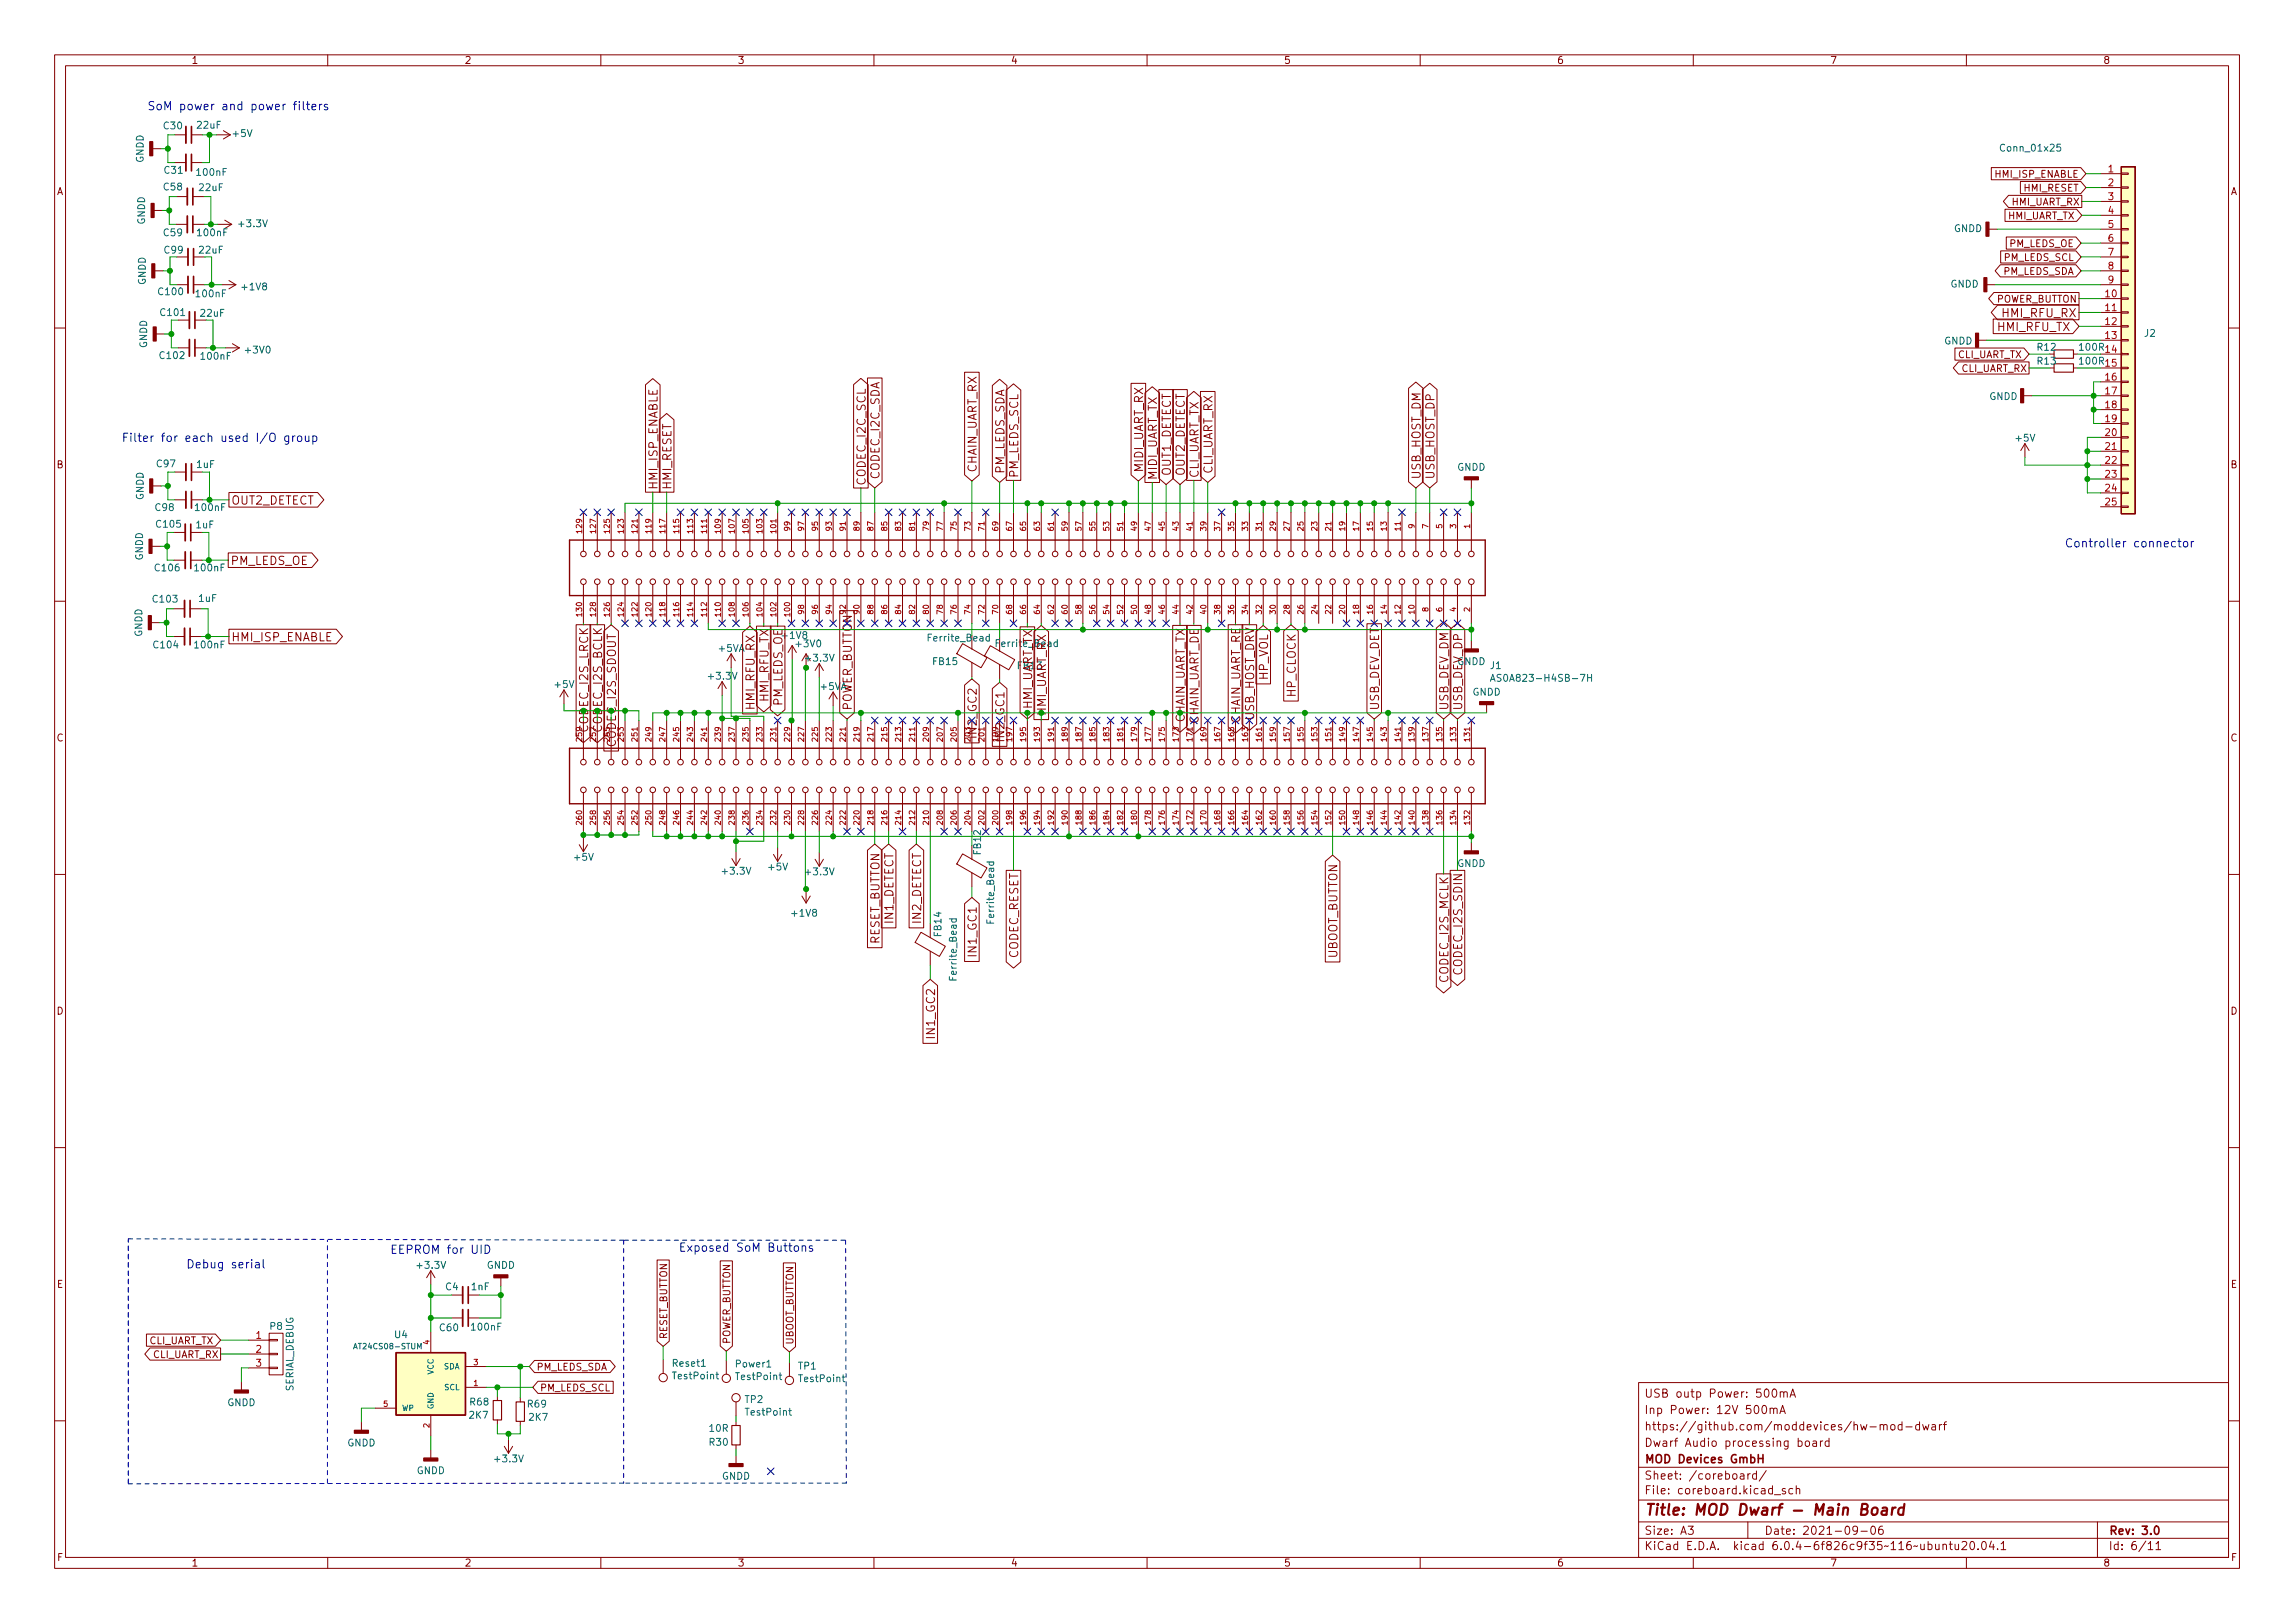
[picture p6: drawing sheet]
<svg xmlns="http://www.w3.org/2000/svg" width="420mm" height="297mm" viewBox="0 0 420 297" stroke-linecap="round" stroke-linejoin="round" font-family="sans-serif">
<defs><g id="words">
<text font-size="2.8" fill="#840000" x="301" y="277.3">Title: MOD Dwarf - Main Board</text>
<g font-size="2.1" fill="#0000c2">
<text x="26.9" y="20.2">SoM power and power filters</text>
<text x="22.2" y="80.9">Filter for each used I/O group</text>
<text x="378" y="100.2">Controller connector</text>
<text x="34" y="232.1">Debug serial</text>
<text x="71.4" y="229.5">EEPROM for UID</text>
<text x="124.2" y="229.1">Exposed SoM Buttons</text>
</g>
<g font-size="2.1" fill="#840000">
<text x="366.7" y="58.1">HMI_RFU_RX</text>
<text x="365.8" y="60.6">HMI_RFU_TX</text>
<text x="120.4" y="89.7" transform="rotate(-90 120.4 89.7)">HMI_ISP_ENABLE</text>
<text x="122.9" y="89.7" transform="rotate(-90 122.9 89.7)">HMI_RESET</text>
<text x="158.5" y="88.9" transform="rotate(-90 158.5 88.9)">CODEC_I2C_SCL</text>
<text x="161" y="87.8" transform="rotate(-90 161 87.8)">CODEC_I2C_SDA</text>
<text x="178.8" y="86.5" transform="rotate(-90 178.8 86.5)">CHAIN_UART_RX</text>
<text x="183.9" y="86.8" transform="rotate(-90 183.9 86.8)">PM_LEDS_SDA</text>
<text x="186.4" y="87.5" transform="rotate(-90 186.4 87.5)">PM_LEDS_SCL</text>
<text x="209.3" y="86.5" transform="rotate(-90 209.3 86.5)">MIDI_UART_RX</text>
<text x="211.8" y="87.9" transform="rotate(-90 211.8 87.9)">MIDI_UART_TX</text>
<text x="214.4" y="87.2" transform="rotate(-90 214.4 87.2)">OUT1_DETECT</text>
<text x="216.9" y="87.2" transform="rotate(-90 216.9 87.2)">OUT2_DETECT</text>
<text x="219.4" y="87.5" transform="rotate(-90 219.4 87.5)">CLI_UART_TX</text>
<text x="222" y="86.8" transform="rotate(-90 222 86.8)">CLI_UART_RX</text>
<text x="260.1" y="87.8" transform="rotate(-90 260.1 87.8)">USB_HOST_DM</text>
<text x="262.6" y="87.8" transform="rotate(-90 262.6 87.8)">USB_HOST_DP</text>
<text x="42.3" y="92.3">OUT2_DETECT</text>
<text x="42.2" y="103.4">PM_LEDS_OE</text>
<text x="42.3" y="117.4">HMI_ISP_ENABLE</text>
<text x="232.1" y="124.5" transform="rotate(-90 232.1 124.5)">HP_VOL</text>
<text x="138.2" y="129.7" transform="rotate(-90 138.2 129.7)">HMI_RFU_RX</text>
<text x="140.7" y="128.3" transform="rotate(-90 140.7 128.3)">HMI_RFU_TX</text>
<text x="143.2" y="129.2" transform="rotate(-90 143.2 129.2)">PM_LEDS_OE</text>
<text x="189" y="130" transform="rotate(-90 189 130)">HMI_UART_TX</text>
<text x="237.2" y="127.5" transform="rotate(-90 237.2 127.5)">HP_CLOCK</text>
<text x="252.5" y="130.1" transform="rotate(-90 252.5 130.1)">USB_DEV_DET</text>
<text x="265.2" y="130.1" transform="rotate(-90 265.2 130.1)">USB_DEV_DM</text>
<text x="267.7" y="130.1" transform="rotate(-90 267.7 130.1)">USB_DEV_DP</text>
<text x="161" y="173.1" transform="rotate(-90 161 173.1)">RESET_BUTTON</text>
<text x="163.6" y="169" transform="rotate(-90 163.6 169)">IN1_DETECT</text>
<text x="168.6" y="169" transform="rotate(-90 168.6 169)">IN2_DETECT</text>
<text x="178.8" y="174.6" transform="rotate(-90 178.8 174.6)">IN1_GC1</text>
<text x="186.4" y="175.6" transform="rotate(-90 186.4 175.6)">CODEC_RESET</text>
<text x="244.8" y="175.7" transform="rotate(-90 244.8 175.7)">UBOOT_BUTTON</text>
<text x="265.2" y="179.7" transform="rotate(-90 265.2 179.7)">CODEC_I2S_MCLK</text>
<text x="267.7" y="178" transform="rotate(-90 267.7 178)">CODEC_I2S_SDIN</text>
<text x="171.2" y="189.6" transform="rotate(-90 171.2 189.6)">IN1_GC2</text>
<text x="301" y="255.8">USB outp Power: 500mA</text>
<text x="301" y="261.8">https://github.com/moddevices/hw-mod-dwarf</text>
<text x="301" y="258.8">Inp Power: 12V 500mA</text>
<text x="301" y="267.8">MOD Devices GmbH</text>
<text x="301" y="264.8">Dwarf Audio processing board</text>
<text x="301" y="273.5">File: coreboard.kicad_sch</text>
<text x="301" y="270.8">Sheet: /coreboard/</text>
<text x="301" y="280.9">Size: A3</text>
<text x="323" y="280.9">Date: 2021-09-06</text>
<text x="386" y="280.9">Rev: 3.0</text>
<text x="301" y="283.7">KiCad E.D.A. kicad 6.0.4-6f826c9f35~116~ubuntu20.04.1</text>
<text x="386" y="283.7">Id: 6/11</text>
</g>
<g font-size="2.1" fill="#000084">
<text x="155.9" y="130.1" transform="rotate(-90 155.9 130.1)">POWER_BUTTON</text>
<text x="229.6" y="131.9" transform="rotate(-90 229.6 131.9)">USB_HOST_DRV</text>
<text x="178.8" y="134.6" transform="rotate(-90 178.8 134.6)">IN2_GC2</text>
<text x="183.9" y="135.2" transform="rotate(-90 183.9 135.2)">IN2_GC1</text>
<text x="219.4" y="132.8" transform="rotate(-90 219.4 132.8)">CHAIN_UART_DE</text>
<text x="227.1" y="132.6" transform="rotate(-90 227.1 132.6)">CHAIN_UART_RE</text>
</g>
<g font-size="2.1" fill="#009600">
<text x="191.5" y="131.1" transform="rotate(-90 191.5 131.1)">HMI_UART_RX</text>
<text x="107.7" y="133.8" transform="rotate(-90 107.7 133.8)">CODEC_I2S_LRCK</text>
<text x="110.2" y="133.8" transform="rotate(-90 110.2 133.8)">CODEC_I2S_BCLK</text>
<text x="112.8" y="136.5" transform="rotate(-90 112.8 136.5)">CODEC_I2S_SDOUT</text>
<text x="216.9" y="132.5" transform="rotate(-90 216.9 132.5)">CHAIN_UART_TX</text>
</g>
<g font-size="1.8" fill="#840000">
<text x="35" y="11.7">1</text>
<text x="85" y="11.7">2</text>
<text x="135" y="11.7">3</text>
<text x="185" y="11.7">4</text>
<text x="235" y="11.7">5</text>
<text x="285" y="11.7">6</text>
<text x="335" y="11.7">7</text>
<text x="385" y="11.7">8</text>
<text x="10.3" y="35.7">A</text>
<text x="365.3" y="32.5">HMI_ISP_ENABLE</text>
<text x="370.5" y="35.1">HMI_RESET</text>
<text x="408.3" y="35.7">A</text>
<text x="367.5" y="40.1">HMI_UART_TX</text>
<text x="368.2" y="37.6">HMI_UART_RX</text>
<text x="366.9" y="47.8">PM_LEDS_SCL</text>
<text x="367.8" y="45.2">PM_LEDS_OE</text>
<text x="366.7" y="50.3">PM_LEDS_SDA</text>
<text x="365.3" y="55.4">POWER_BUTTON</text>
<text x="358.2" y="65.5">CLI_UART_TX</text>
<text x="359" y="68.1">CLI_UART_RX</text>
<text x="10.3" y="85.7">B</text>
<text x="408.3" y="85.7">B</text>
<text x="182.6" y="118.4">Ferrite_Bead</text>
<text x="186.4" y="122.5">FB13</text>
<text x="10.3" y="135.7">C</text>
<text x="408.3" y="135.7">C</text>
<text x="10.3" y="185.7">D</text>
<text x="408.3" y="185.7">D</text>
<text x="10.4" y="235.7">E</text>
<text x="408.4" y="235.7">E</text>
<text x="27.1" y="246">CLI_UART_TX</text>
<text x="122.1" y="245.1" transform="rotate(-90 122.1 245.1)">RESET_BUTTON</text>
<text x="27.9" y="248.5">CLI_UART_RX</text>
<text x="98.2" y="250.8">PM_LEDS_SDA</text>
<text x="133.7" y="246" transform="rotate(-90 133.7 246)">POWER_BUTTON</text>
<text x="145.3" y="246.2" transform="rotate(-90 145.3 246.2)">UBOOT_BUTTON</text>
<text x="98.8" y="254.6">PM_LEDS_SCL</text>
<text x="10.4" y="285.7">F</text>
<text x="35" y="286.7">1</text>
<text x="85" y="286.7">2</text>
<text x="135" y="286.7">3</text>
<text x="185" y="286.7">4</text>
<text x="235" y="286.7">5</text>
<text x="285" y="286.7">6</text>
<text x="335" y="286.7">7</text>
<text x="385" y="286.7">8</text>
<text x="408.4" y="285.7">F</text>
</g>
<g font-size="1.8" fill="#006464">
<text x="30" y="23.7">C30</text>
<text x="36.2" y="23.5">22uF</text>
<text x="26.3" y="29.8" transform="rotate(-90 26.3 29.8)">GNDD</text>
<text x="42.7" y="25.1">+5V</text>
<text x="366.5" y="27.7">Conn_01x25</text>
<text x="30" y="34.8">C58</text>
<text x="30.1" y="31.8">C31</text>
<text x="36.1" y="32.2">100nF</text>
<text x="36.5" y="35">22uF</text>
<text x="26.5" y="41.1" transform="rotate(-90 26.5 41.1)">GNDD</text>
<text x="43.9" y="41.6">+3.3V</text>
<text x="30" y="43.2">C59</text>
<text x="36.3" y="43.2">100nF</text>
<text x="357.7" y="42.5">GNDD</text>
<text x="26.7" y="52.2" transform="rotate(-90 26.7 52.2)">GNDD</text>
<text x="44.4" y="53.1">+1V8</text>
<text x="357.1" y="52.6">GNDD</text>
<text x="29.5" y="57.8">C101</text>
<text x="36" y="54.4">100nF</text>
<text x="26.9" y="63.7" transform="rotate(-90 26.9 63.7)">GNDD</text>
<text x="29.4" y="65.7">C102</text>
<text x="36.9" y="65.8">100nF</text>
<text x="45.1" y="64.7">+3V0</text>
<text x="355.9" y="63">GNDD</text>
<text x="373" y="64.2">R12</text>
<text x="392.6" y="61.6">J2</text>
<text x="373" y="66.7">R13</text>
<text x="364.2" y="73.2">GNDD</text>
<text x="369.1" y="80.8">+5V</text>
<text x="28.8" y="85.5">C97</text>
<text x="36" y="85.6">1uF</text>
<text x="266.8" y="86.1">GNDD</text>
<text x="26.3" y="91.5" transform="rotate(-90 26.3 91.5)">GNDD</text>
<text x="28.5" y="93.5">C98</text>
<text x="35.9" y="93.5">100nF</text>
<text x="28.7" y="96.6">C105</text>
<text x="35.9" y="96.7">1uF</text>
<text x="26.2" y="102.6" transform="rotate(-90 26.2 102.6)">GNDD</text>
<text x="28.5" y="104.6">C106</text>
<text x="35.8" y="104.6">100nF</text>
<text x="28.1" y="110.3">C103</text>
<text x="36.4" y="110.1">1uF</text>
<text x="26" y="116.6" transform="rotate(-90 26 116.6)">GNDD</text>
<text x="28.2" y="118.7">C104</text>
<text x="35.8" y="118.7">100nF</text>
<text x="131.6" y="119.3">+5VA</text>
<text x="143.3" y="116.9">+1V8</text>
<text x="145.9" y="118.5">+3V0</text>
<text x="170.1" y="117.4">Ferrite_Bead</text>
<text x="101.7" y="125.9">+5V</text>
<text x="129.9" y="124.4">+3.3V</text>
<text x="147.7" y="121.1">+3.3V</text>
<text x="170.9" y="121.7">FB15</text>
<text x="266.8" y="121.7">GNDD</text>
<text x="272.9" y="122.4">J1</text>
<text x="274.3" y="124.8">AS0A823-H4SB-7H</text>
<text x="150.3" y="126.3">+5VA</text>
<text x="269.6" y="127.3">GNDD</text>
<text x="105.2" y="157.5">+5V</text>
<text x="132.4" y="160.1">+3.3V</text>
<text x="140.8" y="159.3">+5V</text>
<text x="147.7" y="160.2">+3.3V</text>
<text x="266.8" y="158.7">GNDD</text>
<text x="145.1" y="167.8">+1V8</text>
<text x="172.3" y="171.3" transform="rotate(-90 172.3 171.3)">FB14</text>
<text x="182" y="168.8" transform="rotate(-90 182 168.8)">Ferrite_Bead</text>
<text x="175.1" y="179.2" transform="rotate(-90 175.1 179.2)">Ferrite_Bead</text>
<text x="76.5" y="232.2">+3.3V</text>
<text x="89.1" y="232.2">GNDD</text>
<text x="81.6" y="236.1">C4</text>
<text x="86.3" y="236.1">1nF</text>
<text x="49.5" y="243.4">P8</text>
<text x="72.3" y="244.9">U4</text>
<text x="80.6" y="243.6">C60</text>
<text x="86.4" y="243.5">100nF</text>
<text x="123.3" y="250.1">Reset1</text>
<text x="134.8" y="250.3">Power1</text>
<text x="146.2" y="250.6">TP1</text>
<text x="41.6" y="257.3">GNDD</text>
<text x="53.7" y="254.7" transform="rotate(-90 53.7 254.7)">SERIAL_DEBUG</text>
<text x="86.1" y="257.2">R68</text>
<text x="96.7" y="257.6">R69</text>
<text x="123.3" y="252.4">TestPoint</text>
<text x="134.8" y="252.6">TestPoint</text>
<text x="136.4" y="256.8">TP2</text>
<text x="146.4" y="252.9">TestPoint</text>
<text x="86" y="259.6">2K7</text>
<text x="96.9" y="260">2K7</text>
<text x="129.9" y="262">10R</text>
<text x="136.6" y="259.1">TestPoint</text>
<text x="63.6" y="264.7">GNDD</text>
<text x="76.3" y="269.8">GNDD</text>
<text x="90.8" y="267.6">+3.3V</text>
<text x="129.9" y="264.6">R30</text>
<text x="132.1" y="270.8">GNDD</text>
</g>
<g font-size="1.8" fill="#a90000">
<text x="386" y="31.5">1</text>
<text x="386" y="34.1">2</text>
<text x="386" y="36.6">3</text>
<text x="386" y="39.2">4</text>
<text x="386" y="41.7">5</text>
<text x="386" y="44.2">6</text>
<text x="386" y="46.8">7</text>
<text x="386" y="49.3">8</text>
<text x="386" y="51.9">9</text>
<text x="385.5" y="54.4">10</text>
<text x="385.5" y="56.9">11</text>
<text x="385.5" y="59.5">12</text>
<text x="380.8" y="64.2">100R 14</text>
<text x="385.5" y="62">13</text>
<text x="380.8" y="66.7">100R 15</text>
<text x="385.5" y="69.6">16</text>
<text x="385.5" y="72.2">17</text>
<text x="385.5" y="74.7">18</text>
<text x="385.5" y="77.3">19</text>
<text x="385.5" y="79.8">20</text>
<text x="385.5" y="82.3">21</text>
<text x="385.5" y="84.9">22</text>
<text x="385.5" y="87.4">23</text>
<text x="385.5" y="90">24</text>
<text x="385.5" y="92.5">25</text>
<text x="46.9" y="245">1</text>
<text x="46.9" y="247.6">2</text>
<text x="46.9" y="250.1">3</text>
</g>
<g font-size="1.8" fill="#009600">
<text x="30.1" y="46.4">C99</text>
<text x="36.5" y="46.4">22uF</text>
<text x="29.1" y="54">C100</text>
<text x="36.8" y="57.9">22uF</text>
<text x="179.6" y="156.3" transform="rotate(-90 179.6 156.3)">FB12</text>
</g>
<g font-size="1.4" fill="#a90000">
<text x="106.6" y="97.5" transform="rotate(-90 106.6 97.5)">129</text>
<text x="109.1" y="97.5" transform="rotate(-90 109.1 97.5)">127</text>
<text x="111.6" y="97.5" transform="rotate(-90 111.6 97.5)">125</text>
<text x="114.2" y="97.5" transform="rotate(-90 114.2 97.5)">123</text>
<text x="116.7" y="97.5" transform="rotate(-90 116.7 97.5)">121</text>
<text x="119.3" y="97.5" transform="rotate(-90 119.3 97.5)">119</text>
<text x="121.8" y="97.5" transform="rotate(-90 121.8 97.5)">117</text>
<text x="124.3" y="97.5" transform="rotate(-90 124.3 97.5)">115</text>
<text x="126.9" y="97.5" transform="rotate(-90 126.9 97.5)">113</text>
<text x="129.4" y="97.5" transform="rotate(-90 129.4 97.5)">111</text>
<text x="132" y="97.5" transform="rotate(-90 132 97.5)">109</text>
<text x="134.5" y="97.5" transform="rotate(-90 134.5 97.5)">107</text>
<text x="137" y="97.5" transform="rotate(-90 137 97.5)">105</text>
<text x="139.6" y="97.5" transform="rotate(-90 139.6 97.5)">103</text>
<text x="142.1" y="97.5" transform="rotate(-90 142.1 97.5)">101</text>
<text x="144.7" y="97.1" transform="rotate(-90 144.7 97.1)">99</text>
<text x="147.2" y="97.1" transform="rotate(-90 147.2 97.1)">97</text>
<text x="149.7" y="97.1" transform="rotate(-90 149.7 97.1)">95</text>
<text x="152.3" y="97.1" transform="rotate(-90 152.3 97.1)">93</text>
<text x="154.8" y="97.1" transform="rotate(-90 154.8 97.1)">91</text>
<text x="157.4" y="97.1" transform="rotate(-90 157.4 97.1)">89</text>
<text x="159.9" y="97.1" transform="rotate(-90 159.9 97.1)">87</text>
<text x="162.4" y="97.1" transform="rotate(-90 162.4 97.1)">85</text>
<text x="165" y="97.1" transform="rotate(-90 165 97.1)">83</text>
<text x="167.5" y="97.1" transform="rotate(-90 167.5 97.1)">81</text>
<text x="170.1" y="97.1" transform="rotate(-90 170.1 97.1)">79</text>
<text x="172.6" y="97.1" transform="rotate(-90 172.6 97.1)">77</text>
<text x="175.1" y="97.1" transform="rotate(-90 175.1 97.1)">75</text>
<text x="177.7" y="97.1" transform="rotate(-90 177.7 97.1)">73</text>
<text x="180.2" y="97.1" transform="rotate(-90 180.2 97.1)">71</text>
<text x="182.8" y="97.1" transform="rotate(-90 182.8 97.1)">69</text>
<text x="185.3" y="97.1" transform="rotate(-90 185.3 97.1)">67</text>
<text x="187.8" y="97.1" transform="rotate(-90 187.8 97.1)">65</text>
<text x="190.4" y="97.1" transform="rotate(-90 190.4 97.1)">63</text>
<text x="192.9" y="97.1" transform="rotate(-90 192.9 97.1)">61</text>
<text x="195.5" y="97.1" transform="rotate(-90 195.5 97.1)">59</text>
<text x="198" y="97.1" transform="rotate(-90 198 97.1)">57</text>
<text x="200.5" y="97.1" transform="rotate(-90 200.5 97.1)">55</text>
<text x="203.1" y="97.1" transform="rotate(-90 203.1 97.1)">53</text>
<text x="205.6" y="97.1" transform="rotate(-90 205.6 97.1)">51</text>
<text x="208.2" y="97.1" transform="rotate(-90 208.2 97.1)">49</text>
<text x="210.7" y="97.1" transform="rotate(-90 210.7 97.1)">47</text>
<text x="213.2" y="97.1" transform="rotate(-90 213.2 97.1)">45</text>
<text x="215.8" y="97.1" transform="rotate(-90 215.8 97.1)">43</text>
<text x="218.3" y="97.1" transform="rotate(-90 218.3 97.1)">41</text>
<text x="220.9" y="97.1" transform="rotate(-90 220.9 97.1)">39</text>
<text x="223.4" y="97.1" transform="rotate(-90 223.4 97.1)">37</text>
<text x="225.9" y="97.1" transform="rotate(-90 225.9 97.1)">35</text>
<text x="228.5" y="97.1" transform="rotate(-90 228.5 97.1)">33</text>
<text x="231" y="97.1" transform="rotate(-90 231 97.1)">31</text>
<text x="233.6" y="97.1" transform="rotate(-90 233.6 97.1)">29</text>
<text x="236.1" y="97.1" transform="rotate(-90 236.1 97.1)">27</text>
<text x="238.6" y="97.1" transform="rotate(-90 238.6 97.1)">25</text>
<text x="241.2" y="97.1" transform="rotate(-90 241.2 97.1)">23</text>
<text x="243.7" y="97.1" transform="rotate(-90 243.7 97.1)">21</text>
<text x="246.3" y="97.1" transform="rotate(-90 246.3 97.1)">19</text>
<text x="248.8" y="97.1" transform="rotate(-90 248.8 97.1)">17</text>
<text x="251.3" y="97.1" transform="rotate(-90 251.3 97.1)">15</text>
<text x="253.9" y="97.1" transform="rotate(-90 253.9 97.1)">13</text>
<text x="256.4" y="97.1" transform="rotate(-90 256.4 97.1)">11</text>
<text x="259" y="96.7" transform="rotate(-90 259 96.7)">9</text>
<text x="261.5" y="96.7" transform="rotate(-90 261.5 96.7)">7</text>
<text x="264" y="96.7" transform="rotate(-90 264 96.7)">5</text>
<text x="266.6" y="96.7" transform="rotate(-90 266.6 96.7)">3</text>
<text x="269.1" y="96.7" transform="rotate(-90 269.1 96.7)">1</text>
<text x="106.6" y="112.7" transform="rotate(-90 106.6 112.7)">130</text>
<text x="109.1" y="112.7" transform="rotate(-90 109.1 112.7)">128</text>
<text x="111.6" y="112.7" transform="rotate(-90 111.6 112.7)">126</text>
<text x="114.2" y="112.7" transform="rotate(-90 114.2 112.7)">124</text>
<text x="116.7" y="112.7" transform="rotate(-90 116.7 112.7)">122</text>
<text x="119.3" y="112.7" transform="rotate(-90 119.3 112.7)">120</text>
<text x="121.8" y="112.7" transform="rotate(-90 121.8 112.7)">118</text>
<text x="124.3" y="112.7" transform="rotate(-90 124.3 112.7)">116</text>
<text x="126.9" y="112.7" transform="rotate(-90 126.9 112.7)">114</text>
<text x="129.4" y="112.7" transform="rotate(-90 129.4 112.7)">112</text>
<text x="132" y="112.7" transform="rotate(-90 132 112.7)">110</text>
<text x="134.5" y="112.7" transform="rotate(-90 134.5 112.7)">108</text>
<text x="137" y="112.7" transform="rotate(-90 137 112.7)">106</text>
<text x="139.6" y="112.7" transform="rotate(-90 139.6 112.7)">104</text>
<text x="142.1" y="112.7" transform="rotate(-90 142.1 112.7)">102</text>
<text x="144.7" y="112.7" transform="rotate(-90 144.7 112.7)">100</text>
<text x="147.2" y="112.3" transform="rotate(-90 147.2 112.3)">98</text>
<text x="149.7" y="112.3" transform="rotate(-90 149.7 112.3)">96</text>
<text x="152.3" y="112.3" transform="rotate(-90 152.3 112.3)">94</text>
<text x="154.8" y="112.3" transform="rotate(-90 154.8 112.3)">92</text>
<text x="157.4" y="112.3" transform="rotate(-90 157.4 112.3)">90</text>
<text x="159.9" y="112.3" transform="rotate(-90 159.9 112.3)">88</text>
<text x="162.4" y="112.3" transform="rotate(-90 162.4 112.3)">86</text>
<text x="165" y="112.3" transform="rotate(-90 165 112.3)">84</text>
<text x="167.5" y="112.3" transform="rotate(-90 167.5 112.3)">82</text>
<text x="170.1" y="112.3" transform="rotate(-90 170.1 112.3)">80</text>
<text x="172.6" y="112.3" transform="rotate(-90 172.6 112.3)">78</text>
<text x="175.1" y="112.3" transform="rotate(-90 175.1 112.3)">76</text>
<text x="177.7" y="112.3" transform="rotate(-90 177.7 112.3)">74</text>
<text x="180.2" y="112.3" transform="rotate(-90 180.2 112.3)">72</text>
<text x="182.8" y="112.3" transform="rotate(-90 182.8 112.3)">70</text>
<text x="185.3" y="112.3" transform="rotate(-90 185.3 112.3)">68</text>
<text x="187.8" y="112.3" transform="rotate(-90 187.8 112.3)">66</text>
<text x="190.4" y="112.3" transform="rotate(-90 190.4 112.3)">64</text>
<text x="192.9" y="112.3" transform="rotate(-90 192.9 112.3)">62</text>
<text x="195.5" y="112.3" transform="rotate(-90 195.5 112.3)">60</text>
<text x="198" y="112.3" transform="rotate(-90 198 112.3)">58</text>
<text x="200.5" y="112.3" transform="rotate(-90 200.5 112.3)">56</text>
<text x="203.1" y="112.3" transform="rotate(-90 203.1 112.3)">54</text>
<text x="205.6" y="112.3" transform="rotate(-90 205.6 112.3)">52</text>
<text x="208.2" y="112.3" transform="rotate(-90 208.2 112.3)">50</text>
<text x="210.7" y="112.3" transform="rotate(-90 210.7 112.3)">48</text>
<text x="213.2" y="112.3" transform="rotate(-90 213.2 112.3)">46</text>
<text x="215.8" y="112.3" transform="rotate(-90 215.8 112.3)">44</text>
<text x="218.3" y="112.3" transform="rotate(-90 218.3 112.3)">42</text>
<text x="220.9" y="112.3" transform="rotate(-90 220.9 112.3)">40</text>
<text x="223.4" y="112.3" transform="rotate(-90 223.4 112.3)">38</text>
<text x="225.9" y="112.3" transform="rotate(-90 225.9 112.3)">36</text>
<text x="228.5" y="112.3" transform="rotate(-90 228.5 112.3)">34</text>
<text x="231" y="112.3" transform="rotate(-90 231 112.3)">32</text>
<text x="233.6" y="112.3" transform="rotate(-90 233.6 112.3)">30</text>
<text x="236.1" y="112.3" transform="rotate(-90 236.1 112.3)">28</text>
<text x="238.6" y="112.3" transform="rotate(-90 238.6 112.3)">26</text>
<text x="241.2" y="112.3" transform="rotate(-90 241.2 112.3)">24</text>
<text x="243.7" y="112.3" transform="rotate(-90 243.7 112.3)">22</text>
<text x="246.3" y="112.3" transform="rotate(-90 246.3 112.3)">20</text>
<text x="248.8" y="112.3" transform="rotate(-90 248.8 112.3)">18</text>
<text x="251.3" y="112.3" transform="rotate(-90 251.3 112.3)">16</text>
<text x="253.9" y="112.3" transform="rotate(-90 253.9 112.3)">14</text>
<text x="256.4" y="112.3" transform="rotate(-90 256.4 112.3)">12</text>
<text x="259" y="112.3" transform="rotate(-90 259 112.3)">10</text>
<text x="261.5" y="111.9" transform="rotate(-90 261.5 111.9)">8</text>
<text x="264" y="111.9" transform="rotate(-90 264 111.9)">6</text>
<text x="266.6" y="111.9" transform="rotate(-90 266.6 111.9)">4</text>
<text x="269.1" y="111.9" transform="rotate(-90 269.1 111.9)">2</text>
<text x="106.6" y="135.6" transform="rotate(-90 106.6 135.6)">259</text>
<text x="109.1" y="135.6" transform="rotate(-90 109.1 135.6)">257</text>
<text x="111.6" y="135.6" transform="rotate(-90 111.6 135.6)">255</text>
<text x="114.2" y="135.6" transform="rotate(-90 114.2 135.6)">253</text>
<text x="116.7" y="135.6" transform="rotate(-90 116.7 135.6)">251</text>
<text x="119.3" y="135.6" transform="rotate(-90 119.3 135.6)">249</text>
<text x="121.8" y="135.6" transform="rotate(-90 121.8 135.6)">247</text>
<text x="124.3" y="135.6" transform="rotate(-90 124.3 135.6)">245</text>
<text x="126.9" y="135.6" transform="rotate(-90 126.9 135.6)">243</text>
<text x="129.4" y="135.6" transform="rotate(-90 129.4 135.6)">241</text>
<text x="132" y="135.6" transform="rotate(-90 132 135.6)">239</text>
<text x="134.5" y="135.6" transform="rotate(-90 134.5 135.6)">237</text>
<text x="137" y="135.6" transform="rotate(-90 137 135.6)">235</text>
<text x="139.6" y="135.6" transform="rotate(-90 139.6 135.6)">233</text>
<text x="142.1" y="135.6" transform="rotate(-90 142.1 135.6)">231</text>
<text x="144.7" y="135.6" transform="rotate(-90 144.7 135.6)">229</text>
<text x="147.2" y="135.6" transform="rotate(-90 147.2 135.6)">227</text>
<text x="149.7" y="135.6" transform="rotate(-90 149.7 135.6)">225</text>
<text x="152.3" y="135.6" transform="rotate(-90 152.3 135.6)">223</text>
<text x="154.8" y="135.6" transform="rotate(-90 154.8 135.6)">221</text>
<text x="157.4" y="135.6" transform="rotate(-90 157.4 135.6)">219</text>
<text x="159.9" y="135.6" transform="rotate(-90 159.9 135.6)">217</text>
<text x="162.4" y="135.6" transform="rotate(-90 162.4 135.6)">215</text>
<text x="165" y="135.6" transform="rotate(-90 165 135.6)">213</text>
<text x="167.5" y="135.6" transform="rotate(-90 167.5 135.6)">211</text>
<text x="170.1" y="135.6" transform="rotate(-90 170.1 135.6)">209</text>
<text x="172.6" y="135.6" transform="rotate(-90 172.6 135.6)">207</text>
<text x="175.1" y="135.6" transform="rotate(-90 175.1 135.6)">205</text>
<text x="177.7" y="135.6" transform="rotate(-90 177.7 135.6)">203</text>
<text x="180.2" y="135.6" transform="rotate(-90 180.2 135.6)">201</text>
<text x="182.8" y="135.6" transform="rotate(-90 182.8 135.6)">199</text>
<text x="185.3" y="135.6" transform="rotate(-90 185.3 135.6)">197</text>
<text x="187.8" y="135.6" transform="rotate(-90 187.8 135.6)">195</text>
<text x="190.4" y="135.6" transform="rotate(-90 190.4 135.6)">193</text>
<text x="192.9" y="135.6" transform="rotate(-90 192.9 135.6)">191</text>
<text x="195.5" y="135.6" transform="rotate(-90 195.5 135.6)">189</text>
<text x="198" y="135.6" transform="rotate(-90 198 135.6)">187</text>
<text x="200.5" y="135.6" transform="rotate(-90 200.5 135.6)">185</text>
<text x="203.1" y="135.6" transform="rotate(-90 203.1 135.6)">183</text>
<text x="205.6" y="135.6" transform="rotate(-90 205.6 135.6)">181</text>
<text x="208.2" y="135.6" transform="rotate(-90 208.2 135.6)">179</text>
<text x="210.7" y="135.6" transform="rotate(-90 210.7 135.6)">177</text>
<text x="213.2" y="135.6" transform="rotate(-90 213.2 135.6)">175</text>
<text x="215.8" y="135.6" transform="rotate(-90 215.8 135.6)">173</text>
<text x="218.3" y="135.6" transform="rotate(-90 218.3 135.6)">171</text>
<text x="220.9" y="135.6" transform="rotate(-90 220.9 135.6)">169</text>
<text x="223.4" y="135.6" transform="rotate(-90 223.4 135.6)">167</text>
<text x="225.9" y="135.6" transform="rotate(-90 225.9 135.6)">165</text>
<text x="228.5" y="135.6" transform="rotate(-90 228.5 135.6)">163</text>
<text x="231" y="135.6" transform="rotate(-90 231 135.6)">161</text>
<text x="233.6" y="135.6" transform="rotate(-90 233.6 135.6)">159</text>
<text x="236.1" y="135.6" transform="rotate(-90 236.1 135.6)">157</text>
<text x="238.6" y="135.6" transform="rotate(-90 238.6 135.6)">155</text>
<text x="241.2" y="135.6" transform="rotate(-90 241.2 135.6)">153</text>
<text x="243.7" y="135.6" transform="rotate(-90 243.7 135.6)">151</text>
<text x="246.3" y="135.6" transform="rotate(-90 246.3 135.6)">149</text>
<text x="248.8" y="135.6" transform="rotate(-90 248.8 135.6)">147</text>
<text x="251.3" y="135.6" transform="rotate(-90 251.3 135.6)">145</text>
<text x="253.9" y="135.6" transform="rotate(-90 253.9 135.6)">143</text>
<text x="256.4" y="135.6" transform="rotate(-90 256.4 135.6)">141</text>
<text x="259" y="135.6" transform="rotate(-90 259 135.6)">139</text>
<text x="261.5" y="135.6" transform="rotate(-90 261.5 135.6)">137</text>
<text x="264" y="135.6" transform="rotate(-90 264 135.6)">135</text>
<text x="266.6" y="135.6" transform="rotate(-90 266.6 135.6)">133</text>
<text x="269.1" y="135.6" transform="rotate(-90 269.1 135.6)">131</text>
<text x="106.6" y="150.8" transform="rotate(-90 106.6 150.8)">260</text>
<text x="109.1" y="150.8" transform="rotate(-90 109.1 150.8)">258</text>
<text x="111.6" y="150.8" transform="rotate(-90 111.6 150.8)">256</text>
<text x="114.2" y="150.8" transform="rotate(-90 114.2 150.8)">254</text>
<text x="116.7" y="150.8" transform="rotate(-90 116.7 150.8)">252</text>
<text x="119.3" y="150.8" transform="rotate(-90 119.3 150.8)">250</text>
<text x="121.8" y="150.8" transform="rotate(-90 121.8 150.8)">248</text>
<text x="124.3" y="150.8" transform="rotate(-90 124.3 150.8)">246</text>
<text x="126.9" y="150.8" transform="rotate(-90 126.9 150.8)">244</text>
<text x="129.4" y="150.8" transform="rotate(-90 129.4 150.8)">242</text>
<text x="132" y="150.8" transform="rotate(-90 132 150.8)">240</text>
<text x="134.5" y="150.8" transform="rotate(-90 134.5 150.8)">238</text>
<text x="137" y="150.8" transform="rotate(-90 137 150.8)">236</text>
<text x="139.6" y="150.8" transform="rotate(-90 139.6 150.8)">234</text>
<text x="142.1" y="150.8" transform="rotate(-90 142.1 150.8)">232</text>
<text x="144.7" y="150.8" transform="rotate(-90 144.7 150.8)">230</text>
<text x="147.2" y="150.8" transform="rotate(-90 147.2 150.8)">228</text>
<text x="149.7" y="150.8" transform="rotate(-90 149.7 150.8)">226</text>
<text x="152.3" y="150.8" transform="rotate(-90 152.3 150.8)">224</text>
<text x="154.8" y="150.8" transform="rotate(-90 154.8 150.8)">222</text>
<text x="157.4" y="150.8" transform="rotate(-90 157.4 150.8)">220</text>
<text x="159.9" y="150.8" transform="rotate(-90 159.9 150.8)">218</text>
<text x="162.4" y="150.8" transform="rotate(-90 162.4 150.8)">216</text>
<text x="165" y="150.8" transform="rotate(-90 165 150.8)">214</text>
<text x="167.5" y="150.8" transform="rotate(-90 167.5 150.8)">212</text>
<text x="170.1" y="150.8" transform="rotate(-90 170.1 150.8)">210</text>
<text x="172.6" y="150.8" transform="rotate(-90 172.6 150.8)">208</text>
<text x="175.1" y="150.8" transform="rotate(-90 175.1 150.8)">206</text>
<text x="177.7" y="150.8" transform="rotate(-90 177.7 150.8)">204</text>
<text x="180.2" y="150.8" transform="rotate(-90 180.2 150.8)">202</text>
<text x="182.8" y="150.8" transform="rotate(-90 182.8 150.8)">200</text>
<text x="185.3" y="150.8" transform="rotate(-90 185.3 150.8)">198</text>
<text x="187.8" y="150.8" transform="rotate(-90 187.8 150.8)">196</text>
<text x="190.4" y="150.8" transform="rotate(-90 190.4 150.8)">194</text>
<text x="192.9" y="150.8" transform="rotate(-90 192.9 150.8)">192</text>
<text x="195.5" y="150.8" transform="rotate(-90 195.5 150.8)">190</text>
<text x="198" y="150.8" transform="rotate(-90 198 150.8)">188</text>
<text x="200.5" y="150.8" transform="rotate(-90 200.5 150.8)">186</text>
<text x="203.1" y="150.8" transform="rotate(-90 203.1 150.8)">184</text>
<text x="205.6" y="150.8" transform="rotate(-90 205.6 150.8)">182</text>
<text x="208.2" y="150.8" transform="rotate(-90 208.2 150.8)">180</text>
<text x="210.7" y="150.8" transform="rotate(-90 210.7 150.8)">178</text>
<text x="213.2" y="150.8" transform="rotate(-90 213.2 150.8)">176</text>
<text x="215.8" y="150.8" transform="rotate(-90 215.8 150.8)">174</text>
<text x="218.3" y="150.8" transform="rotate(-90 218.3 150.8)">172</text>
<text x="220.9" y="150.8" transform="rotate(-90 220.9 150.8)">170</text>
<text x="223.4" y="150.8" transform="rotate(-90 223.4 150.8)">168</text>
<text x="225.9" y="150.8" transform="rotate(-90 225.9 150.8)">166</text>
<text x="228.5" y="150.8" transform="rotate(-90 228.5 150.8)">164</text>
<text x="231" y="150.8" transform="rotate(-90 231 150.8)">162</text>
<text x="233.6" y="150.8" transform="rotate(-90 233.6 150.8)">160</text>
<text x="236.1" y="150.8" transform="rotate(-90 236.1 150.8)">158</text>
<text x="238.6" y="150.8" transform="rotate(-90 238.6 150.8)">156</text>
<text x="241.2" y="150.8" transform="rotate(-90 241.2 150.8)">154</text>
<text x="243.7" y="150.8" transform="rotate(-90 243.7 150.8)">152</text>
<text x="246.3" y="150.8" transform="rotate(-90 246.3 150.8)">150</text>
<text x="248.8" y="150.8" transform="rotate(-90 248.8 150.8)">148</text>
<text x="251.3" y="150.8" transform="rotate(-90 251.3 150.8)">146</text>
<text x="253.9" y="150.8" transform="rotate(-90 253.9 150.8)">144</text>
<text x="256.4" y="150.8" transform="rotate(-90 256.4 150.8)">142</text>
<text x="259" y="150.8" transform="rotate(-90 259 150.8)">140</text>
<text x="261.5" y="150.8" transform="rotate(-90 261.5 150.8)">138</text>
<text x="264" y="150.8" transform="rotate(-90 264 150.8)">136</text>
<text x="266.6" y="150.8" transform="rotate(-90 266.6 150.8)">134</text>
<text x="269.1" y="150.8" transform="rotate(-90 269.1 150.8)">132</text>
<text x="78.6" y="246" transform="rotate(-90 78.6 246)">4</text>
<text x="86.7" y="249.8">3</text>
<text x="70.2" y="257.5">5</text>
<text x="86.7" y="253.7">1</text>
<text x="78.6" y="261.3" transform="rotate(-90 78.6 261.3)">2</text>
</g>
<g font-size="1.4" fill="#006464">
<text x="65.3" y="246.9">AT24CS08-STUM</text>
<text x="79.4" y="251.6" transform="rotate(-90 79.4 251.6)">VCC</text>
<text x="81.2" y="250.6">SDA</text>
<text x="79.4" y="258" transform="rotate(-90 79.4 258)">GND</text>
<text x="81.4" y="254.4">SCL</text>
<text x="73.5" y="258.2">WP</text>
</g>
</g></defs>
<g fill="none" stroke="#840000" stroke-width=".18">
<path d="M10 10h400v277h-400zM12 12h396v273h-396zM60 10v2M110 10v2M160 10v2M210 10v2M260 10v2M310 10v2M360 10v2M27.9 27.2h1.6M28.2 38.5h1.5M32 24.7h2"/>
<path d="M32 29.8h2M32.3 36h2M35.1 24.7h2M35.1 29.8h2M35.3 36h2M39.6 24.7h2.6M40.9 23.9l1.3 .8M42.2 24.7l-1.3 .7M364.6 30.7h16.3l1 1.1-1 1.1h-16.3zM367.1 38.3h13.1l.9 1.1-.9 1.1h-13.1zM367.7 35.8h13.4v2.2h-13.4l-.9-1.1zM369.9 33.2h11l1 1.1-1 1.1h-11z"/>
<path d="M384.6 31.8h3.8M384.6 34.3h3.8M384.6 36.9h3.8M384.6 39.4h3.8M388.4 39.3h1.2v.2h-1.2zM388.4 36.7h1.2v.3h-1.2zM388.4 34.2h1.2v.3h-1.2zM388.4 31.7h1.2v.2h-1.2zM28.3 49.6h1.5M32.3 41.1h2M32.4 47h2M32.4 52.1h2"/>
<path d="M32.6 58.6h2.1M35.3 41.1h2M35.4 47h2.1M35.4 52.1h2.1M35.7 58.6h2M39.9 41.1h2.5M40.6 52.1h2.6M41.1 40.3l1.3 .8M41.9 51.3l1.3 .8M42.4 41.1l-1.3 .7M43.2 52.1l-1.3 .8M363.7 52.1h1.6"/>
<path d="M364.1 41.9h1.5M364.9 58.4h14.6l1.1 1.3-1.1 1.4h-14.6zM365 53.5h15.6v2.3h-15.6l-.9-1.2zM365.7 55.9h14.9v2.6h-14.9l-1.2-1.3zM366.2 48.5h13.8l1 1.1-1 1.1h-13.8l-.9-1.1zM366.3 45.9h13.7l1 1.1-1 1.1h-13.7zM367.3 43.4h12.7l1 1.1-1 1.1h-12.7zM384.6 47h3.8M384.6 41.9h3.8M384.6 52.1h3.8M384.6 54.6h3.8M384.6 57.2h3.8"/>
<path d="M384.6 59.7h3.8M384.6 44.5h3.8M384.6 49.6h3.8M388.4 59.6h1.2v.3h-1.2zM388.4 57.1h1.2v.2h-1.2zM388.4 54.5h1.2v.3h-1.2zM388.4 52h1.2v.2h-1.2zM388.4 49.4h1.2v.3h-1.2zM388.4 46.9h1.2v.3h-1.2zM388.4 44.4h1.2v.2h-1.2zM388.4 41.8h1.2v.3h-1.2zM10 60h2"/>
<path d="M28.6 61.1h1.5M32.6 63.7h2.1M35.7 63.7h2M41.3 63.7h2.5M42.5 62.9l1.3 .8M43.8 63.7l-1.3 .7M118.2 70.4l1.3-1.1 1.3 1.1v19.7h-2.6zM120.7 76.8l1.3-1.1 1.4 1.1v13.3h-2.7zM156.3 70.4l1.3-1.1 1.3 1.1v18.9h-2.6zM158.8 69.2h2.7v19l-1.4 1.1-1.3-1.1zM176.6 68.1h2.7v18.8l-1.4 1.1-1.3-1.1zM181.7 70.6l1.3-1.2 1.3 1.2v16.6l-1.3 1.1-1.3-1.1z"/>
<path d="M184.2 71.4l1.3-1.2 1.4 1.2v16.5h-2.7zM207.1 70.2h2.6v16.7l-1.3 1.1-1.3-1.1zM209.6 71.9l1.3-1.1 1.4 1.1v16.4h-2.7zM212.2 71.3h2.6v16.2l-1.3 1.2-1.3-1.2zM214.7 71.3h2.7v16.2l-1.4 1.2-1.3-1.2zM217.2 72.8l1.4-1.2 1.3 1.2v15.1h-2.7zM219.8 71.6h2.6v15.6l-1.3 1.1-1.3-1.1zM257.9 71.1l1.3-1.2 1.3 1.2v17.1l-1.3 1.1-1.3-1.1zM260.4 71.3l1.3-1.2 1.4 1.2v16.9l-1.4 1.1-1.3-1.1zM357.9 63.7h12.6l1 1.1-1 1.1h-12.6zM358.5 66.2h13v2.3h-13l-.9-1.2zM362.2 62.3h1.5"/>
<path d="M370.5 72.4h1.5M375.3 64.8h.7M379.6 64.8h.8M379.6 67.3h.8M384.6 72.4h3.8M384.6 62.3h3.8M384.6 64.8h3.8M384.6 67.3h3.8M384.6 69.9h3.8M384.6 75h3.8M384.6 77.5h3.8M388.4 79.9h1.2v.3h-1.2z"/>
<path d="M388.4 77.4h1.2v.2h-1.2zM388.4 74.8h1.2v.3h-1.2zM388.4 72.3h1.2v.3h-1.2zM388.4 69.8h1.2v.2h-1.2zM388.4 67.2h1.2v.3h-1.2zM388.4 64.7h1.2v.2h-1.2zM388.4 62.1h1.2v.3h-1.2zM408 60h2M27.8 100h1.5M27.9 88.9h1.6M31.9 97.4h2M32 91.5h2"/>
<path d="M32 86.4h2M34.9 97.4h2.1M35.1 91.5h2M35.1 86.4h2M41.9 90.1h16.2l1.2 1.4-1.2 1.3h-16.2zM106.8 93.8v7.1M109.3 93.8v7.1M111.9 93.8v7.1M114.4 93.8v7.1M117 93.8v7.1M119.5 93.8v7.1M122 93.8v7.1"/>
<path d="M124.6 93.8v7.1M127.1 93.8v7.1M129.7 93.8v7.1M132.2 93.8v7.1M134.7 93.8v7.1M137.3 93.8v7.1M139.8 93.8v7.1M142.4 93.8v7.1M144.9 93.8v7.1M147.4 93.8v7.1M150 93.8v7.1M152.5 93.8v7.1"/>
<path d="M155.1 93.8v7.1M157.6 93.8v7.1M160.1 93.8v7.1M162.7 93.8v7.1M165.2 93.8v7.1M167.8 93.8v7.1M170.3 93.8v7.1M172.8 93.8v7.1M175.4 93.8v7.1M177.9 93.8v7.1M180.5 93.8v7.1M183 93.8v7.1"/>
<path d="M185.5 93.8v7.1M188.1 93.8v7.1M190.6 93.8v7.1M193.2 93.8v7.1M195.7 93.8v7.1M198.2 93.8v7.1M200.8 93.8v7.1M203.3 93.8v7.1M205.9 93.8v7.1M208.4 93.8v7.1M210.9 93.8v7.1M213.5 93.8v7.1"/>
<path d="M216 93.8v7.1M218.6 93.8v7.1M221.1 93.8v7.1M223.6 93.8v7.1M226.2 93.8v7.1M228.7 93.8v7.1M231.3 93.8v7.1M233.8 93.8v7.1M236.3 93.8v7.1M238.9 93.8v7.1M241.4 93.8v7.1M244 93.8v7.1"/>
<path d="M246.5 93.8v7.1M249 93.8v7.1M251.6 93.8v7.1M254.1 93.8v7.1M256.7 93.8v7.1M259.2 93.8v7.1M261.7 93.8v7.1M264.3 93.8v7.1M266.8 93.8v7.1M269.4 87.8v1.5M269.4 93.8v7.1M370.7 81.2l-.7 1.3"/>
<path d="M370.7 81.2v2.5M370.7 81.2l.8 1.3M384.6 80h3.8M384.6 82.6h3.8M384.6 85.1h3.8M384.6 87.7h3.8M384.6 90.2h3.8M384.6 92.7h3.8M388.4 92.6h1.2v.3h-1.2zM388.4 90.1h1.2v.2h-1.2zM388.4 87.5h1.2v.3h-1.2zM388.4 85h1.2v.3h-1.2z"/>
<path d="M388.4 82.5h1.2v.2h-1.2zM10 110h2M27.7 114h1.5M31.7 116.5h2.1M31.7 111.4h2.1M31.9 102.5h2M34.8 116.5h2M34.8 111.4h2M34.9 102.5h2.1M41.8 101.2h15.3l1.1 1.3-1.1 1.4h-15.3zM41.9 115.2h19.7l1.1 1.3-1.1 1.3h-19.7zM105.5 114.3h2.6v20.5l-1.3 1.1-1.3-1.1z"/>
<path d="M106.8 107v7.1M108 114.3h2.7v20.5l-1.4 1.1-1.3-1.1zM109.3 107v7.1M110.6 115.5l1.3-1.2 1.3 1.2v22h-2.6zM111.9 107v7.1M114.4 107v7.1M117 107v7.1M119.5 107v7.1M122 107v7.1M124.6 107v7.1M127.1 107v7.1M129.7 107v7.1"/>
<path d="M132.2 107v7.1M133.9 119.7l-.8 1.2M133.9 119.7v2.5M133.9 119.7l.7 1.2M134.7 107v7.1M136 115.7l1.3-1.1 1.3 1.1v15h-2.6zM137.3 107v7.1M138.5 114.6h2.7v14.6l-1.4 1.1-1.3-1.1zM139.8 107v7.1M141 114.6h2.7v15.3l-1.3 1.1-1.4-1.1zM142.4 107v7.1M144.9 107v7.1"/>
<path d="M145 118.1l-.7 1.3M145 118.1v2.6M145 118.1l.8 1.3M147.4 107v7.1M150 107v7.1M152.5 107v7.1M153.7 111.8h2.7v18.7l-1.3 1.1-1.4-1.1zM155.1 107v7.1M157.6 107v7.1M160.1 107v7.1M162.7 107v7.1M165.2 107v7.1"/>
<path d="M167.8 107v7.1M170.3 107v7.1M172.8 107v7.1M175.4 107v7.1M176.2 117.8l4.5 2.6-1.1 1.8-4.4-2.6zM177.9 107v7.1M177.9 116.2v2.6M180.5 107v7.1M181.3 118.2l4.5 2.5-1.1 1.9-4.5-2.6zM183 107v7.1M185.5 107v7.1M186.8 114.7h2.6v15.7l-1.3 1.2-1.3-1.2z"/>
<path d="M188.1 107v7.1M189.3 115.6l1.3-1.1 1.4 1.1v16.1h-2.7zM190.6 107v7.1M193.2 107v7.1M195.7 107v7.1M198.2 107v7.1M200.8 107v7.1M203.3 107v7.1M205.9 107v7.1M208.4 107v7.1M210.9 107v7.1M213.5 107v7.1"/>
<path d="M214.7 114.5h2.7v18.4l-1.4 1.1-1.3-1.1zM216 107v7.1M217.2 114.5h2.7v18.7l-1.3 1.1-1.4-1.1zM218.6 107v7.1M221.1 107v7.1M223.6 107v7.1M224.9 114.3h2.6v18.7l-1.3 1.2-1.3-1.2zM226.2 107v7.1M227.4 114.3h2.7v18.2l-1.4 1.2-1.3-1.2zM228.7 107v7.1M229.9 115.6l1.4-1.1 1.3 1.1v9.6h-2.7zM231.3 107v7.1"/>
<path d="M233.8 107v7.1M235 115.5l1.3-1.2 1.4 1.2v12.8h-2.7zM236.3 107v7.1M238.9 107v7.1M241.4 107v7.1M244 107v7.1M246.5 107v7.1M249 107v7.1M250.3 114.2h2.6v16.3l-1.3 1.1-1.3-1.1zM251.6 107v7.1M254.1 107v7.1M256.7 107v7.1"/>
<path d="M259.2 107v7.1M261.7 107v7.1M263 115l1.3-1.2 1.3 1.2v15.5l-1.3 1.1-1.3-1.1zM264.3 107v7.1M265.5 115.2l1.3-1.2 1.4 1.2v15.3l-1.4 1.1-1.3-1.1zM266.8 107v7.1M269.4 107v7.1M269.4 117.3v1.5M408 110h2M103.3 126.3l-.8 1.2M103.3 126.3v2.5M103.3 126.3l.7 1.2"/>
<path d="M106.8 131.9v7.1M109.3 131.9v7.1M111.9 131.9v7.1M114.4 131.9v7.1M117 131.9v7.1M119.5 131.9v7.1M122 131.9v7.1M124.6 131.9v7.1M127.1 131.9v7.1M129.7 131.9v7.1M132.2 124.8v2.5M132.2 131.9v7.1"/>
<path d="M132.2 124.8l-.8 1.2M132.2 124.8l.8 1.2M134.7 131.9v7.1M137.3 131.9v7.1M139.8 131.9v7.1M142.4 131.9v7.1M144.9 131.9v7.1M146.8 120.9l.8-1.2v2.5M147.4 131.9v7.1M150 121.4v2.6M150 131.9v7.1M150 121.4l-.8 1.3"/>
<path d="M150 121.4l.7 1.3M152.5 126.7v2.5M152.5 131.9v7.1M152.5 126.7l-.7 1.2M152.5 126.7l.8 1.2M155.1 131.9v7.1M157.6 131.9v7.1M160.1 131.9v7.1M162.7 131.9v7.1M165.2 131.9v7.1M167.8 131.9v7.1M170.3 131.9v7.1"/>
<path d="M172.8 131.9v7.1M175.4 131.9v7.1M176.6 125.4l1.3-1.2 1.4 1.2v10.6h-2.7zM177.9 121.3v2.6M177.9 131.9v7.1M180.5 131.9v7.1M181.7 126l1.3-1.1 1.3 1.1v10.6h-2.6zM183 121.7v2.5M183 131.9v7.1M185.5 131.9v7.1M188.1 131.9v7.1M190.6 131.9v7.1"/>
<path d="M193.2 131.9v7.1M195.7 131.9v7.1M198.2 131.9v7.1M200.8 131.9v7.1M203.3 131.9v7.1M205.9 131.9v7.1M208.4 131.9v7.1M210.9 131.9v7.1M213.5 131.9v7.1M216 131.9v7.1M218.6 131.9v7.1M221.1 131.9v7.1"/>
<path d="M223.6 131.9v7.1M226.2 131.9v7.1M228.7 131.9v7.1M231.3 131.9v7.1M233.8 131.9v7.1M236.3 131.9v7.1M238.9 131.9v7.1M241.4 131.9v7.1M244 131.9v7.1M246.5 131.9v7.1M249 131.9v7.1M251.6 131.9v7.1"/>
<path d="M254.1 131.9v7.1M256.7 131.9v7.1M259.2 131.9v7.1M261.7 131.9v7.1M264.3 131.9v7.1M266.8 131.9v7.1M269.4 131.9v7.1M272.2 128.9v1.6M106 154.6l.8 1.3M106.8 145.1v7.1M106.8 153.3v2.6M107.6 154.6l-.8 1.3"/>
<path d="M109.3 145.1v7.1M111.9 145.1v7.1M114.4 145.1v7.1M117 145.1v7.1M119.5 145.1v7.1M122 145.1v7.1M124.6 145.1v7.1M127.1 145.1v7.1M129.7 145.1v7.1M132.2 145.1v7.1M134 157.1l.7 1.3M134.7 145.1v7.1"/>
<path d="M134.7 155.9v2.5M135.5 157.1l-.8 1.3M137.3 145.1v7.1M139.8 145.1v7.1M141.6 156.4l.8 1.2M142.4 145.1v7.1M142.4 155.1v2.5M143.1 156.4l-.7 1.2M144.9 145.1v7.1M147.4 145.1v7.1M149.2 157.3l.8 1.2M150 145.1v7.1"/>
<path d="M150 156v2.5M150.7 157.3l-.7 1.2M152.5 145.1v7.1M155.1 145.1v7.1M157.6 145.1v7.1M158.8 155.6l1.3-1.1 1.4 1.1v17.8h-2.7zM160.1 145.1v7.1M161.4 155.6l1.3-1.1 1.3 1.1v14.2h-2.6zM162.7 145.1v7.1M165.2 145.1v7.1M166.4 155.6l1.4-1.1 1.3 1.1v14.2h-2.7zM167.8 145.1v7.1"/>
<path d="M170.3 145.1v7.1M172.8 145.1v7.1M175.4 145.1v7.1M176.2 156.3l4.5 2.5-1.1 1.9-4.4-2.6zM177.9 145.1v7.1M177.9 154.7v2.6M177.9 159.8v2.5M180.5 145.1v7.1M183 145.1v7.1M184.2 159.3h2.7v16.7l-1.4 1.2-1.3-1.2zM185.5 145.1v7.1M188.1 145.1v7.1"/>
<path d="M190.6 145.1v7.1M193.2 145.1v7.1M195.7 145.1v7.1M198.2 145.1v7.1M200.8 145.1v7.1M203.3 145.1v7.1M205.9 145.1v7.1M208.4 145.1v7.1M210.9 145.1v7.1M213.5 145.1v7.1M216 145.1v7.1M218.6 145.1v7.1"/>
<path d="M221.1 145.1v7.1M223.6 145.1v7.1M226.2 145.1v7.1M228.7 145.1v7.1M231.3 145.1v7.1M233.8 145.1v7.1M236.3 145.1v7.1M238.9 145.1v7.1M241.4 145.1v7.1M242.6 157.6l1.4-1.1 1.3 1.1v18.5h-2.7zM244 145.1v7.1M246.5 145.1v7.1"/>
<path d="M249 145.1v7.1M251.6 145.1v7.1M254.1 145.1v7.1M256.7 145.1v7.1M259.2 145.1v7.1M261.7 145.1v7.1M263 159.9h2.6v20.7l-1.3 1.1-1.3-1.1zM264.3 145.1v7.1M265.5 159.3h2.7v19.9l-1.4 1.2-1.3-1.2zM266.8 145.1v7.1M269.4 145.1v7.1M269.4 154.2v1.5"/>
<path d="M10 160h2M146.8 164l.8 1.3M147.6 162.7v2.6M148.3 164l-.7 1.3M168.6 170.6l4.5 2.6-1.1 1.8-4.5-2.5zM170.3 169.1v2.5M170.3 174.1v2.6M176.6 165.4l1.3-1.2 1.4 1.2v10.6h-2.7zM408 160h2M169 180.4l1.3-1.2 1.3 1.2v10.6h-2.6zM10 210h2M408 210h2"/>
<path d="M78.9 232.6l-.8 1.2M78.9 232.6v2.5M78.9 232.6l.7 1.2M82.7 237h2M85.7 237h2.1M91.7 233.8v1.6M120.3 230.6h2.2v14.9l-1.1 .9-1.1-.9zM131.9 230.8h2.2v15.6l-1.1 .9-1.1-.9zM143.4 231.1h2.2v15.4l-1.1 .9-1.1-.9zM26.8 244.2h12.6l1 1.1-1 1.1h-12.6zM27.5 246.7h12.9v2.2h-12.9l-1-1.1zM44.2 252.9v1.5"/>
<path d="M45.5 245.3h3.8M45.5 247.8h3.8M45.5 250.4h3.8M49.3 250.2h1.5v.3h-1.5zM49.3 247.7h1.5v.2h-1.5zM49.3 245.1h1.5v.3h-1.5zM49.3 244h2.5v7.6h-2.5zM68.7 257.7h3.8M78.9 243.7v3.9M78.9 259v3.8M82.7 241.2h2M85.2 253.9h3.8"/>
<path d="M85.2 250.1h3.8M85.7 241.2h2.1M91.1 255.6v.7M91.1 259.9v.7M95.2 255.8v.8M97.9 249h13.8l.9 1.1-.9 1.1h-13.8l-1-1.1zM98.5 252.8h13.8v2.2h-13.8l-1-1.1zM121.4 248.8v2.6M133 249v2.5M134.7 256.6v2.5M144.5 249.3v2.6M300 253h108v32h-108z"/>
<path d="M322.7 257.4l.2-.2a.8 .8 0 0 1 .5 .8 .8 .8 0 0 1-.5 .7l-.2-.1-.1-.5zM324.1 257.9l.2-.2 .3 .1 .1 .9M324.1 257.7v1M324.6 254.3l.2-.1a.8 .8 0 0 1 .5 .8 .8 .8 0 0 1-.5 .7 .99 .99 0 0 1-.2-1.4zM324.7 257.9l.2-.2 .4 .1 .1 .9M325.9 258.7l.5-1.5 .4 1.5M325.9 254.9l.2-.2 .4 .1 .1 .9M325.9 254.7v1M326 258.3h.7M326.6 254.9l.2-.2 .3 .1 .1 .9M327.7 255.7l.5-1.5 .5 1.5M327.9 255.3h.7"/>
<path d="M10 260h2M66.2 260.3v1.5M78.9 265.3v1.6M92.3 264.7l.8 1.3M93.1 263.4v2.6M93.9 264.7l-.8 1.3M95.2 260.1v.8M134.7 260.1v.8M134.7 264.5v.7M134.7 266.4v1.5M300 278.5h108M300 274.5h108"/>
<path d="M300 268.5h108M309.1 279.3h.9l-.5 .6 .4 .1v.7l-.2 .1h-.4l-.2-.1M318.6 269.8h.6l.1 .9M319.3 270.1h-.5a.29 .29 0 0 0-.2 .3 .29 .29 0 0 0 .2 .3l.5-.1M320 278.5v3M320 269.7v1M320.4 269.7l-.3 .1-.1 .2M321.6 269.8l-.5-.1-.2 .3v.4l.1 .2h.6M321.6 269.2v1.5M323.4 269.1l-1.3 2M324.9 273.6h1.1M326.8 272.5l-.3-.1-.2 .2 .1 .2 .4 .2v.3h-.5"/>
<path d="M328.2 272.5l-.4-.1-.3 .3v.4l.1 .2h.6M328.9 272.6l.2-.2 .3 .1 .1 .9M328.9 271.9v1.5M329.2 263.8l.4-.1 .3 .3v.4l-.1 .2h-.6M330.6 263.8l.4-.1 .3 .3v.4l-.3 .3-.4-.1-.1-.2v-.4zM331.9 263.8h.6l.1 .9M332.6 264.1h-.5a.29 .29 0 0 0-.3 .3 .29 .29 0 0 0 .3 .3l.5-.1M333.3 263.7v1M333.7 263.7l-.3 .1-.1 .2M334.9 263.8l-.5-.1-.3 .3v.4l.2 .2h.6M334.9 263.2v1.5M340.1 280l-.3 .2h-.3l-.3-.2 .2-.6 .4-.1 .2 .2a.99 .99 0 0 1-.4 1.3h-.2"/>
<path d="M342.7 279.4l.2-.1a.8 .8 0 0 1 .5 .8 .8 .8 0 0 1-.5 .7 1 1 0 0 1-.2-1.4zM344.2 260.9l.2-.2 .4 .1 .1 .9M344.2 260.7v1M344.6 279.3a.6 .6 0 0 0-.7 .7v.5l.2 .2 .4 .1 .2-.1 .1-.5-.2-.2-.4-.1-.3 .3M344.9 260.9l.2-.2 .3 .1 .1 .9M346.3 260.8l.3-.1 .3 .3v.4l-.3 .3-.3-.1-.2-.2v-.4zM348.2 260.8l-.4-.1-.3 .3v.4l.1 .2h.6M348.2 260.2v1.5M348.9 261.1h1.2M351.4 260.8l-.4-.1-.3 .3v.4l.2 .2h.5M351.4 260.2v1.5M352 260.7l.3 1 .3-.7 .3 .7 .2-1"/>
<path d="M353.7 260.8h.6l.1 .9M354.4 261.1h-.6a.29 .29 0 0 0-.2 .3 .29 .29 0 0 0 .2 .3l.6-.1M355.1 260.7v1M355.5 260.7l-.3 .1-.1 .2M355.8 260.7h.6M356.4 260.2l-.4 .2v1.3M384 278.5v6.5M408 260h2M60 285v2M110 285v2M160 285v2M210 285v2"/>
<path d="M260 285v2M300 281.5h108M310 285v2M340.7 280.2h1.2M355.7 282.8l.2-.2 .4 .1 .1 .9M355.7 282.6v1M356.8 282.6h.6M357.1 282.1v1.3l.3 .2M357.9 282.6l.1 .9 .4 .1 .2-.1M358.6 282.6v1M359.2 282.3l.6-.2 .2 .2 .1 .2-1 1.1h1M360 285v2"/>
<path d="M360.9 282.2l.1-.1a.8 .8 0 0 1 .5 .8 .8 .8 0 0 1-.5 .7 1 1 0 0 1-.1-1.4zM362.1 283.5v.1M363 282.2l.1-.1a.8 .8 0 0 1 .6 .8 .8 .8 0 0 1-.6 .7 1 1 0 0 1-.1-1.4zM364.6 282l-.4 1.1h.9M364.9 282.6v1M365.7 283.5v.1M366.4 282.5l.4-.4v1.5M366.4 283.6h.8M393.3 282.5l.4-.4v1.5M393.3 283.6h.8M394.7 282.5l.4-.4v1.5M394.7 283.6h.9"/>
<circle cx="106.8" cy="101.4" r=".51"/>
<circle cx="106.8" cy="106.5" r=".51"/>
<circle cx="109.3" cy="101.4" r=".51"/>
<circle cx="109.3" cy="106.5" r=".51"/>
<circle cx="111.9" cy="101.4" r=".51"/>
<circle cx="111.9" cy="106.5" r=".51"/>
<circle cx="114.4" cy="101.4" r=".51"/>
<circle cx="114.4" cy="106.5" r=".51"/>
<circle cx="117" cy="106.5" r=".51"/>
<circle cx="117" cy="101.4" r=".51"/>
<circle cx="119.5" cy="101.4" r=".51"/>
<circle cx="119.5" cy="106.5" r=".51"/>
<circle cx="122" cy="106.5" r=".51"/>
<circle cx="122" cy="101.4" r=".51"/>
<circle cx="124.6" cy="106.5" r=".51"/>
<circle cx="124.6" cy="101.4" r=".51"/>
<circle cx="127.1" cy="101.4" r=".51"/>
<circle cx="127.1" cy="106.5" r=".51"/>
<circle cx="129.7" cy="106.5" r=".51"/>
<circle cx="129.7" cy="101.4" r=".51"/>
<circle cx="132.2" cy="101.4" r=".51"/>
<circle cx="132.2" cy="106.5" r=".51"/>
<circle cx="134.7" cy="101.4" r=".51"/>
<circle cx="134.7" cy="106.5" r=".51"/>
<circle cx="137.3" cy="101.4" r=".51"/>
<circle cx="137.3" cy="106.5" r=".51"/>
<circle cx="139.8" cy="101.4" r=".51"/>
<circle cx="139.8" cy="106.5" r=".51"/>
<circle cx="142.4" cy="106.5" r=".51"/>
<circle cx="142.4" cy="101.4" r=".51"/>
<circle cx="144.9" cy="106.5" r=".51"/>
<circle cx="144.9" cy="101.4" r=".51"/>
<circle cx="147.4" cy="106.5" r=".51"/>
<circle cx="147.4" cy="101.4" r=".51"/>
<circle cx="150" cy="101.4" r=".51"/>
<circle cx="150" cy="106.5" r=".51"/>
<circle cx="152.5" cy="106.5" r=".51"/>
<circle cx="152.5" cy="101.4" r=".51"/>
<circle cx="155.1" cy="106.5" r=".51"/>
<circle cx="155.1" cy="101.4" r=".51"/>
<circle cx="157.6" cy="106.5" r=".51"/>
<circle cx="157.6" cy="101.4" r=".51"/>
<circle cx="160.1" cy="101.4" r=".51"/>
<circle cx="160.1" cy="106.5" r=".51"/>
<circle cx="162.7" cy="101.4" r=".51"/>
<circle cx="162.7" cy="106.5" r=".51"/>
<circle cx="165.2" cy="106.5" r=".51"/>
<circle cx="165.2" cy="101.4" r=".51"/>
<circle cx="167.8" cy="106.5" r=".51"/>
<circle cx="167.8" cy="101.4" r=".51"/>
<circle cx="170.3" cy="101.4" r=".51"/>
<circle cx="170.3" cy="106.5" r=".51"/>
<circle cx="172.8" cy="101.4" r=".51"/>
<circle cx="172.8" cy="106.5" r=".51"/>
<circle cx="175.4" cy="101.4" r=".51"/>
<circle cx="175.4" cy="106.5" r=".51"/>
<circle cx="177.9" cy="106.5" r=".51"/>
<circle cx="177.9" cy="101.4" r=".51"/>
<circle cx="180.5" cy="101.4" r=".51"/>
<circle cx="180.5" cy="106.5" r=".51"/>
<circle cx="183" cy="106.5" r=".51"/>
<circle cx="183" cy="101.4" r=".51"/>
<circle cx="185.5" cy="101.4" r=".51"/>
<circle cx="185.5" cy="106.5" r=".51"/>
<circle cx="188.1" cy="106.5" r=".51"/>
<circle cx="188.1" cy="101.4" r=".51"/>
<circle cx="190.6" cy="106.5" r=".51"/>
<circle cx="190.6" cy="101.4" r=".51"/>
<circle cx="193.2" cy="106.5" r=".51"/>
<circle cx="193.2" cy="101.4" r=".51"/>
<circle cx="195.7" cy="101.4" r=".51"/>
<circle cx="195.7" cy="106.5" r=".51"/>
<circle cx="198.2" cy="106.5" r=".51"/>
<circle cx="198.2" cy="101.4" r=".51"/>
<circle cx="200.8" cy="106.5" r=".51"/>
<circle cx="200.8" cy="101.4" r=".51"/>
<circle cx="203.3" cy="101.4" r=".51"/>
<circle cx="203.3" cy="106.5" r=".51"/>
<circle cx="205.9" cy="101.4" r=".51"/>
<circle cx="205.9" cy="106.5" r=".51"/>
<circle cx="208.4" cy="106.5" r=".51"/>
<circle cx="208.4" cy="101.4" r=".51"/>
<circle cx="210.9" cy="106.5" r=".51"/>
<circle cx="210.9" cy="101.4" r=".51"/>
<circle cx="213.5" cy="101.4" r=".51"/>
<circle cx="213.5" cy="106.5" r=".51"/>
<circle cx="216" cy="101.4" r=".51"/>
<circle cx="216" cy="106.5" r=".51"/>
<circle cx="218.6" cy="101.4" r=".51"/>
<circle cx="218.6" cy="106.5" r=".51"/>
<circle cx="221.1" cy="106.5" r=".51"/>
<circle cx="221.1" cy="101.4" r=".51"/>
<circle cx="223.6" cy="101.4" r=".51"/>
<circle cx="223.6" cy="106.5" r=".51"/>
<circle cx="226.2" cy="101.4" r=".51"/>
<circle cx="226.2" cy="106.5" r=".51"/>
<circle cx="228.7" cy="106.5" r=".51"/>
<circle cx="228.7" cy="101.4" r=".51"/>
<circle cx="231.3" cy="106.5" r=".51"/>
<circle cx="231.3" cy="101.4" r=".51"/>
<circle cx="233.8" cy="106.5" r=".51"/>
<circle cx="233.8" cy="101.4" r=".51"/>
<circle cx="236.3" cy="106.5" r=".51"/>
<circle cx="236.3" cy="101.4" r=".51"/>
<circle cx="238.9" cy="101.4" r=".51"/>
<circle cx="238.9" cy="106.5" r=".51"/>
<circle cx="241.4" cy="106.5" r=".51"/>
<circle cx="241.4" cy="101.4" r=".51"/>
<circle cx="244" cy="106.5" r=".51"/>
<circle cx="244" cy="101.4" r=".51"/>
<circle cx="246.5" cy="101.4" r=".51"/>
<circle cx="246.5" cy="106.5" r=".51"/>
<circle cx="249" cy="101.4" r=".51"/>
<circle cx="249" cy="106.5" r=".51"/>
<circle cx="251.6" cy="106.5" r=".51"/>
<circle cx="251.6" cy="101.4" r=".51"/>
<circle cx="254.1" cy="106.5" r=".51"/>
<circle cx="254.1" cy="101.4" r=".51"/>
<circle cx="256.7" cy="101.4" r=".51"/>
<circle cx="256.7" cy="106.5" r=".51"/>
<circle cx="259.2" cy="101.4" r=".51"/>
<circle cx="259.2" cy="106.5" r=".51"/>
<circle cx="261.7" cy="106.5" r=".51"/>
<circle cx="261.7" cy="101.4" r=".51"/>
<circle cx="264.3" cy="106.5" r=".51"/>
<circle cx="264.3" cy="101.4" r=".51"/>
<circle cx="266.8" cy="101.4" r=".51"/>
<circle cx="266.8" cy="106.5" r=".51"/>
<circle cx="269.4" cy="101.4" r=".51"/>
<circle cx="269.4" cy="106.5" r=".51"/>
<circle cx="106.8" cy="139.5" r=".51"/>
<circle cx="109.3" cy="139.5" r=".51"/>
<circle cx="111.9" cy="139.5" r=".51"/>
<circle cx="114.4" cy="139.5" r=".51"/>
<circle cx="117" cy="139.5" r=".51"/>
<circle cx="119.5" cy="139.5" r=".51"/>
<circle cx="122" cy="139.5" r=".51"/>
<circle cx="124.6" cy="139.5" r=".51"/>
<circle cx="127.1" cy="139.5" r=".51"/>
<circle cx="129.7" cy="139.5" r=".51"/>
<circle cx="132.2" cy="139.5" r=".51"/>
<circle cx="134.7" cy="139.5" r=".51"/>
<circle cx="137.3" cy="139.5" r=".51"/>
<circle cx="139.8" cy="139.5" r=".51"/>
<circle cx="142.4" cy="139.5" r=".51"/>
<circle cx="144.9" cy="139.5" r=".51"/>
<circle cx="147.4" cy="139.5" r=".51"/>
<circle cx="150" cy="139.5" r=".51"/>
<circle cx="152.5" cy="139.5" r=".51"/>
<circle cx="155.1" cy="139.5" r=".51"/>
<circle cx="157.6" cy="139.5" r=".51"/>
<circle cx="160.1" cy="139.5" r=".51"/>
<circle cx="162.7" cy="139.5" r=".51"/>
<circle cx="165.2" cy="139.5" r=".51"/>
<circle cx="167.8" cy="139.5" r=".51"/>
<circle cx="170.3" cy="139.5" r=".51"/>
<circle cx="172.8" cy="139.5" r=".51"/>
<circle cx="175.4" cy="139.5" r=".51"/>
<circle cx="177.9" cy="139.5" r=".51"/>
<circle cx="180.5" cy="139.5" r=".51"/>
<circle cx="183" cy="139.5" r=".51"/>
<circle cx="185.5" cy="139.5" r=".51"/>
<circle cx="188.1" cy="139.5" r=".51"/>
<circle cx="190.6" cy="139.5" r=".51"/>
<circle cx="193.2" cy="139.5" r=".51"/>
<circle cx="195.7" cy="139.5" r=".51"/>
<circle cx="198.2" cy="139.5" r=".51"/>
<circle cx="200.8" cy="139.5" r=".51"/>
<circle cx="203.3" cy="139.5" r=".51"/>
<circle cx="205.9" cy="139.5" r=".51"/>
<circle cx="208.4" cy="139.5" r=".51"/>
<circle cx="210.9" cy="139.5" r=".51"/>
<circle cx="213.5" cy="139.5" r=".51"/>
<circle cx="216" cy="139.5" r=".51"/>
<circle cx="218.6" cy="139.5" r=".51"/>
<circle cx="221.1" cy="139.5" r=".51"/>
<circle cx="223.6" cy="139.5" r=".51"/>
<circle cx="226.2" cy="139.5" r=".51"/>
<circle cx="228.7" cy="139.5" r=".51"/>
<circle cx="231.3" cy="139.5" r=".51"/>
<circle cx="233.8" cy="139.5" r=".51"/>
<circle cx="236.3" cy="139.5" r=".51"/>
<circle cx="238.9" cy="139.5" r=".51"/>
<circle cx="241.4" cy="139.5" r=".51"/>
<circle cx="244" cy="139.5" r=".51"/>
<circle cx="246.5" cy="139.5" r=".51"/>
<circle cx="249" cy="139.5" r=".51"/>
<circle cx="251.6" cy="139.5" r=".51"/>
<circle cx="254.1" cy="139.5" r=".51"/>
<circle cx="256.7" cy="139.5" r=".51"/>
<circle cx="259.2" cy="139.5" r=".51"/>
<circle cx="261.7" cy="139.5" r=".51"/>
<circle cx="264.3" cy="139.5" r=".51"/>
<circle cx="266.8" cy="139.5" r=".51"/>
<circle cx="269.4" cy="139.5" r=".51"/>
<circle cx="106.8" cy="144.6" r=".51"/>
<circle cx="109.3" cy="144.6" r=".51"/>
<circle cx="111.9" cy="144.6" r=".51"/>
<circle cx="114.4" cy="144.6" r=".51"/>
<circle cx="117" cy="144.6" r=".51"/>
<circle cx="119.5" cy="144.6" r=".51"/>
<circle cx="122" cy="144.6" r=".51"/>
<circle cx="124.6" cy="144.6" r=".51"/>
<circle cx="127.1" cy="144.6" r=".51"/>
<circle cx="129.7" cy="144.6" r=".51"/>
<circle cx="132.2" cy="144.6" r=".51"/>
<circle cx="134.7" cy="144.6" r=".51"/>
<circle cx="137.3" cy="144.6" r=".51"/>
<circle cx="139.8" cy="144.6" r=".51"/>
<circle cx="142.4" cy="144.6" r=".51"/>
<circle cx="144.9" cy="144.6" r=".51"/>
<circle cx="147.4" cy="144.6" r=".51"/>
<circle cx="150" cy="144.6" r=".51"/>
<circle cx="152.5" cy="144.6" r=".51"/>
<circle cx="155.1" cy="144.6" r=".51"/>
<circle cx="157.6" cy="144.6" r=".51"/>
<circle cx="160.1" cy="144.6" r=".51"/>
<circle cx="162.7" cy="144.6" r=".51"/>
<circle cx="165.2" cy="144.6" r=".51"/>
<circle cx="167.8" cy="144.6" r=".51"/>
<circle cx="170.3" cy="144.6" r=".51"/>
<circle cx="172.8" cy="144.6" r=".51"/>
<circle cx="175.4" cy="144.6" r=".51"/>
<circle cx="177.9" cy="144.6" r=".51"/>
<circle cx="180.5" cy="144.6" r=".51"/>
<circle cx="183" cy="144.6" r=".51"/>
<circle cx="185.5" cy="144.6" r=".51"/>
<circle cx="188.1" cy="144.6" r=".51"/>
<circle cx="190.6" cy="144.6" r=".51"/>
<circle cx="193.2" cy="144.6" r=".51"/>
<circle cx="195.7" cy="144.6" r=".51"/>
<circle cx="198.2" cy="144.6" r=".51"/>
<circle cx="200.8" cy="144.6" r=".51"/>
<circle cx="203.3" cy="144.6" r=".51"/>
<circle cx="205.9" cy="144.6" r=".51"/>
<circle cx="208.4" cy="144.6" r=".51"/>
<circle cx="210.9" cy="144.6" r=".51"/>
<circle cx="213.5" cy="144.6" r=".51"/>
<circle cx="216" cy="144.6" r=".51"/>
<circle cx="218.6" cy="144.6" r=".51"/>
<circle cx="221.1" cy="144.6" r=".51"/>
<circle cx="223.6" cy="144.6" r=".51"/>
<circle cx="226.2" cy="144.6" r=".51"/>
<circle cx="228.7" cy="144.6" r=".51"/>
<circle cx="231.3" cy="144.6" r=".51"/>
<circle cx="233.8" cy="144.6" r=".51"/>
<circle cx="236.3" cy="144.6" r=".51"/>
<circle cx="238.9" cy="144.6" r=".51"/>
<circle cx="241.4" cy="144.6" r=".51"/>
<circle cx="244" cy="144.6" r=".51"/>
<circle cx="246.5" cy="144.6" r=".51"/>
<circle cx="249" cy="144.6" r=".51"/>
<circle cx="251.6" cy="144.6" r=".51"/>
<circle cx="254.1" cy="144.6" r=".51"/>
<circle cx="256.7" cy="144.6" r=".51"/>
<circle cx="259.2" cy="144.6" r=".51"/>
<circle cx="261.7" cy="144.6" r=".51"/>
<circle cx="264.3" cy="144.6" r=".51"/>
<circle cx="266.8" cy="144.6" r=".51"/>
<circle cx="269.4" cy="144.6" r=".51"/>
<circle cx="121.4" cy="252.1" r=".76"/>
<circle cx="133" cy="252.3" r=".76"/>
<circle cx="134.7" cy="255.8" r=".76"/>
<circle cx="144.5" cy="252.6" r=".76"/>
</g>
<g fill="none" stroke="#840000" stroke-width=".3">
<path d="M35.1 23.2v3M35.1 28.2v3.1M35.3 34.5v3M35.3 39.5v3.1M35.4 45.5v3.1M35.4 50.6v3M35.7 57.1v3M35.7 62.1v3.1M34.9 95.9v3.1M35.1 84.9v3M35.1 90v3M34.8 109.9v3"/>
<path d="M34.8 115v3M34.9 101v3M85.7 235.5v3M85.7 239.7v3M321.9 266.2v1.5M321.9 266.9h.9M322.8 266.2v1.5M394.6 279.4l.2-.1a.8 .8 0 0 1 .5 .8 .8 .8 0 0 1-.5 .7 1 1 0 0 1-.2-1.4z"/>
</g>
<path d="M342.8 276.1a.52 .52 0 0 1 .6-.2 .52 .52 0 0 1 .4 .4l-.1 .6a.55 .55 0 0 1-.5 .4 .55 .55 0 0 1-.6-.4zM344.7 276l.2-.1 .5 .1v1.2M345.5 276.4l-.7 .1a.4 .4 0 0 0-.3 .3 .4 .4 0 0 0 .2 .4l.7-.1M346.5 275.9l-.2 1.3M347 275.9l-.3 .1-.3 .3M348.6 276a.66 .66 0 0 0-1 .3l-.1 .6 .2 .2 .1 .1 .6-.1M348.7 275.2l-.3 2" fill="none" stroke="#840000" stroke-width=".4"/>
<g fill="none" stroke="#840000" stroke-width=".33">
<path d="M34 23.2v3M34 28.2v3.1M34.3 34.5v3M34.3 39.5v3.1M34.4 45.5v3.1M34.4 50.6v3M34.7 57.1v3M34.7 62.1v3.1M33.9 95.9v3.1M34 84.9v3M34 90v3M33.8 109.9v3"/>
<path d="M33.8 115v3M33.9 101v3M84.7 235.5v3M84.7 239.7v3"/>
</g>
<path d="M376 64h3.6v1.6h-3.6zM376 66.6h3.6v1.5h-3.6zM90.3 256.3h1.5v3.6h-1.5zM94.5 256.6h1.5v3.5h-1.5zM134 260.9h1.5v3.6h-1.5z" fill="none" stroke="#840000" stroke-width=".2"/>
<g fill="none" stroke="#006464" stroke-width=".18">
<path d="M377.2 26.4h-.6l-.1 .6 .2-.1h.5l.1 .2-.1 .4-.2 .2-.5-.2M181.1 116.5h-.3l-.3 .2 .1 .6h.5M181.1 116.1v1.2M193.6 117.6l-.4-.1-.2 .2 .1 .6h.5M193.6 117.1v1.2M272.9 124.7l.4-1.3 .4 1.3M273 124.3h.6M290.6 123.4v1.3M290.6 124h.8M291.4 123.4v1.3M180.7 157.8h1.2M181.1 157.8v.3l.2 .3 .6-.2v-.4"/>
<path d="M173.8 168.2h1.3M174.3 168.2l-.1 .3 .3 .3 .5-.1v-.5M64.7 246.9l.4-1 .3 1M76.4 246.9v-1l.4 .7 .3-.7v1M131.1 251.5h.5M131.2 251.1v1.1l.4 .2M140.4 250.2h.7M142.6 251.7h.5M142.8 251.2v1.1l.3 .2M144.4 258.2h.5M144.6 257.7v1.1l.3 .2M154.2 252h.5"/>
<path d="M154.4 251.6v1.1l.3 .2"/>
</g>
<g fill="#840000" stroke="#840000" stroke-width=".25">
<path d="M90.4 233.3h2.6v.5h-2.6z"/>
<path d="M133.5 267.9h2.5v.5h-2.5z"/>
<path d="M27.2 112.7h.5v2.5h-.5z"/>
<path d="M27.3 98.7h.5v2.6h-.5z"/>
<path d="M77.6 266.9h2.5v.5h-2.5z"/>
<path d="M268.1 155.7h2.5v.5h-2.5z"/>
<path d="M268.1 118.8h2.5v.5h-2.5z"/>
<path d="M270.9 128.4h2.5v.5h-2.5z"/>
<path d="M64.9 261.8h2.5v.5h-2.5z"/>
<path d="M42.9 254.4h2.6v.5h-2.6z"/>
<path d="M370 71.2h.5v2.5h-.5z"/>
<path d="M268.1 87.3h2.5v.5h-2.5z"/>
<path d="M361.7 61h.5v2.5h-.5z"/>
<path d="M363.6 40.7h.5v2.5h-.5z"/>
<path d="M363.2 50.8h.5v2.6h-.5z"/>
<path d="M27.4 25.9h.5v2.6h-.5z"/>
<path d="M27.4 87.7h.5v2.5h-.5z"/>
<path d="M28.1 59.9h.5v2.5h-.5z"/>
<path d="M27.7 37.2h.5v2.6h-.5z"/>
<path d="M27.8 48.3h.5v2.5h-.5z"/>
</g>
<path d="M388.4 30.5h2.5v63.5h-2.5zM104.3 98.8h167.6v10.2h-167.6zM104.3 136.9h167.6v10.2h-167.6zM72.5 247.6h12.7v11.4h-12.7z" fill="none" stroke="#840000" stroke-width=".25"/>
<g fill="#ffffc2" stroke="#ffffc2" stroke-width=".18">
<path d="M72.5 247.6h12.7v11.4h-12.7z"/>
<path d="M388.4 30.5h2.5v63.5h-2.5z"/>
</g>
<g fill="none" stroke="#0000c2" stroke-width=".18">
<path d="M54.8 18.6v.1M54.8 19.1v1M55.5 18.6v1.3l.2 .2M56.1 19.1h.6M56.3 18.6v1.3l.4 .2M57.1 19.6l.7-.2v-.2l-.5-.1-.2 .2 .1 .7h.6M58.5 19.1v1M58.9 19.1l-.3 .1-.1 .2M59.9 19.2l-.3-.1-.2 .2v.2l.5 .2v.3h-.5M52.9 79.8v1.2l-.3 .3-.4-.1M52.9 79.9l-.5-.1-.3 .3v.4l.2 .2h.6M53.6 79.8v1"/>
<path d="M54 79.8l-.3 .1-.1 .2M54.5 79.9l.2-.1 .5 .1v.6l-.1 .2-.4 .1-.2-.1zM55.9 79.8l.1 .9 .3 .1 .3-.1M56.6 79.8v1M57.3 79.9l.4-.1 .3 .3v.4l-.1 .2h-.6M57.3 79.8v1.5M398.3 99.2l-.5-.1-.2 .3v.4l.1 .2h.6M398.7 99.1h.6M398.9 98.6v1.3l.4 .2M399.8 99.2l.2-.1 .5 .1v.6l-.1 .2-.4 .1-.2-.1zM401.2 99.1v1M401.6 99.1l-.3 .1-.1 .2"/>
<path d="M46.8 231.1h.6l.1 1M47.5 231.4l-.5 .1a.3 .3 0 0 0-.3 .3 .3 .3 0 0 0 .3 .3l.5-.1M48.2 230.5v1.3l.2 .3M88.8 227.9a.77 .77 0 0 1 .9 .7 .77 .77 0 0 1-.9 .8zM145.5 228.1l.4-.1 .3 .3v.4l-.3 .3-.4-.1-.1-.2v-.4zM146.9 228.1l.2-.1 .3 .1 .1 .9M146.9 228v1M148.7 228.1l-.3-.1-.2 .2v.2l.5 .2v.3h-.5"/>
</g>
<path d="M23.5 226.7l90.8 .3M114.2 227v44.4M114.3 227h40.5M154.8 227l.1 44.4M23.5 271.6l90.7-.2M23.5 271.6v-44.9M23.5 271.4v-44.4M59.9 271.4v-44.4M154.9 271.4h-40.7" fill="none" stroke="#0000c2" stroke-width=".18" stroke-dasharray=".8 .8"/>
<g fill="none" stroke="#009600" stroke-width=".18">
<path d="M29.5 27.2h1.2M29.7 38.5h1.3M32 24.7h-1.3v5.1h1.3M32.3 36h-1.3v5.1h1.3M37.1 24.7h2.5M37.3 36h1.3v5.1M38.4 24.7v5.1h-1.3M381.1 36.9h3.5M381.1 39.4h3.5M381.9 34.3h2.7M381.9 31.8h2.7M29.8 49.6h1.3"/>
<path d="M31.1 47v5.1M32.6 58.6h-1.2v5.1h1.2M37.3 41.1h2.6M37.5 52.1h3.1M38.7 47v5.1M39 58.6v5.1M365.3 52.1h19.3M365.6 41.9h19M380.6 59.7h4M380.6 54.6h4M380.6 57.2h4M381 49.6h3.6"/>
<path d="M381 47h3.6M381 44.5h3.6M30.1 61.1h1.3M37.7 63.7h3.6M363.7 62.3h20.9M371.5 64.8h3.8M371.5 67.3h3.8M372 72.4h12.6M380.4 64.8h4.2M380.4 67.3h4.2M383.3 75h1.3M384.6 69.9h-1.3v7.6h1.3"/>
<path d="M29.3 100h1.3M29.5 88.9h1.2M31.9 97.4h-1.3v5.1h1.3M32 86.4h-1.3v5.1h1.3M37 97.4h1.2v5.1M37.1 86.4h1.3v5.1M37.1 91.5h4.8M119.5 90.1v3.7M122 90.1v3.7M142.4 92.1v1.7M157.6 89.3v4.5M160.1 89.3v4.5"/>
<path d="M172.8 92.1v1.7M177.9 88v5.8M183 88.3v5.5M185.5 87.9v5.9M188.1 92.1v1.7M190.6 92.1v1.7M195.7 92.1v1.7M198.2 92.1v1.7M200.8 92.1v1.7M203.3 92.1v1.7M205.9 92.1v1.7M208.4 88v5.8"/>
<path d="M210.9 88.3v5.5M213.5 88.7v5.1M216 88.7v5.1M218.6 87.9v5.9M221.1 88.3v5.5M226.2 92.1v1.7M228.7 92.1v1.7M231.3 92.1v1.7M233.8 92.1v1.7M236.3 92.1v1.7M238.9 92.1v1.7M241.4 92.1v1.7"/>
<path d="M244 92.1v1.7M246.5 92.1v1.7M249 92.1v1.7M251.6 92.1v1.7M254.1 92.1v1.7M259.2 89.3v4.5M261.7 89.3v4.5M269.4 92.1h-155v1.7M269.4 89.3v4.5M370.7 83.7v1.4h13.9M382.1 82.6h2.5M382.1 87.7h2.5"/>
<path d="M384.6 80h-2.5v10.2h2.5M29.2 114h1.3M31.7 111.4h-1.2v5.1h1.2M36.8 111.4h1.3v5.1M36.8 116.5h5.1M37 102.5h4.8M106.8 114.1v.2M109.3 114.1v.2M111.9 114.1v.2M129.7 114.1v1.1h139.7M137.3 114.1v.5M139.8 114.1v.5"/>
<path d="M142.4 114.1v.5M177.9 114.1v2.1M183 114.1v2.5M188.1 114.1v.6M190.6 114.1v.4M198.2 114.1v1.1M216 114.1v.4M218.6 114.1v.4M221.1 114.1v1.1M226.2 114.1v.2M228.7 114.1v.2M231.3 114.1v.4"/>
<path d="M233.8 114.1v1.1M236.3 114.1v.2M238.9 114.1v1.1M269.4 114.1v3.2M103.3 128.8v1.3h13.7v1.8M114.4 130.1v1.8M122 130.5v1.4M124.6 130.5v1.4M127.1 130.5v1.4M129.7 130.5v1.4M132.2 131.5h5.1v.4M132.2 127.3v4.6"/>
<path d="M133.9 122.2v8.9h5.9v.8M134.7 131.5v.4M145 120.7v11.2h-.1M147.6 122.2h-.2v9.7M150 124v7.9M152.5 129.2v2.7M155.1 131.6v.3M157.6 130.5v1.4M175.4 130.5v1.4M177.9 123.9v.3M183 124.2v.7M188.1 130.5v1.4"/>
<path d="M190.6 130.5v1.4M210.9 130.5v1.4M213.5 130.5v1.4M238.9 130.5v1.4M251.6 131.6v.3M254.1 130.5v1.4M264.3 131.6v.3M266.8 131.6v.3M272.2 130.5h-152.7v1.4M106.8 152.2v1.1M109.3 152.2v.6M111.9 152.2v.6"/>
<path d="M114.4 152.2v.6M117 152.2v.6h-10.2M119.5 152.2v.9h149.9M122 152.2v.9M124.6 152.2v.9M127.1 152.2v.9M129.7 152.2v.9M132.2 152.2v.9M134.7 152.2v3.7M139.8 152.2v1.8h-5.1M142.4 152.2v2.9M144.9 152.2v.9"/>
<path d="M147.4 152.2v10.5h.2M150 152.2v3.8M152.5 152.2v.9M160.1 152.2v2.3M162.7 152.2v2.3M167.8 152.2v2.3M170.3 152.2v16.9M185.5 152.2v7.1M195.7 152.2v.9M208.4 152.2v.9M244 152.2v4.3M264.3 152.2v7.7"/>
<path d="M266.8 152.2v7.1M269.4 152.2v2M170.3 176.7v2.5M177.9 162.3v1.9M78.9 235.1v8.6M78.9 237h3.8M87.8 237h3.9M91.7 235.4v5.8h-3.9M40.4 247.8h5.1M40.4 245.3h5.1M45.5 250.4h-1.3v2.5M68.7 257.7h-2.5v2.6"/>
<path d="M78.9 241.2h3.8M89 253.9h8.5M89 250.1h7.9M91.1 253.9v1.7M95.2 250.1v5.7M121.4 246.4v2.4M133 247.3v1.7M134.7 259.1v1M144.5 247.4v1.9M78.9 262.8v2.5M91.1 260.6v1.8h4.1v-1.5M93.1 262.4v1"/>
<path d="M134.7 265.2v1.2"/>
</g>
<g fill="none" stroke="#000084" stroke-width=".18">
<path d="M106.2 93.2l1.2 1.2M107.4 93.2l-1.2 1.2M108.7 93.2l1.3 1.2M110 93.2l-1.3 1.2M111.3 93.2l1.2 1.2M112.5 93.2l-1.2 1.2M116.4 93.2l1.2 1.2M117.6 93.2l-1.2 1.2M124 93.2l1.2 1.2M125.2 93.2l-1.2 1.2M126.5 93.2l1.2 1.2M127.7 93.2l-1.2 1.2"/>
<path d="M129.1 93.2l1.2 1.2M130.3 93.2l-1.2 1.2M131.6 93.2l1.2 1.2M132.8 93.2l-1.2 1.2M134.1 93.2l1.3 1.2M135.4 93.2l-1.3 1.2M136.7 93.2l1.2 1.2M137.9 93.2l-1.2 1.2M139.2 93.2l1.2 1.2M140.4 93.2l-1.2 1.2M144.3 93.2l1.2 1.2M145.5 93.2l-1.2 1.2"/>
<path d="M146.8 93.2l1.3 1.2M148.1 93.2l-1.3 1.2M149.4 93.2l1.2 1.2M150.6 93.2l-1.2 1.2M151.9 93.2l1.2 1.2M153.1 93.2l-1.2 1.2M154.5 93.2l1.2 1.2M155.7 93.2l-1.2 1.2M162.1 93.2l1.2 1.2M163.3 93.2l-1.2 1.2M164.6 93.2l1.2 1.2M165.8 93.2l-1.2 1.2"/>
<path d="M167.2 93.2l1.2 1.2M168.4 93.2l-1.2 1.2M169.7 93.2l1.2 1.2M170.9 93.2l-1.2 1.2M174.8 93.2l1.2 1.2M176 93.2l-1.2 1.2M179.9 93.2l1.2 1.2M181.1 93.2l-1.2 1.2M192.6 93.2l1.2 1.2M193.8 93.2l-1.2 1.2M223 93.2l1.3 1.2M224.3 93.2l-1.3 1.2"/>
<path d="M256.1 93.2l1.2 1.2M257.3 93.2l-1.2 1.2M263.7 93.2l1.2 1.2M264.9 93.2l-1.2 1.2M266.2 93.2l1.2 1.2M267.4 93.2l-1.2 1.2M113.8 113.5l1.2 1.2M115 113.5l-1.2 1.2M116.4 113.5l1.2 1.2M117.6 113.5l-1.2 1.2M118.9 113.5l1.2 1.2M120.1 113.5l-1.2 1.2"/>
<path d="M121.4 113.5l1.3 1.2M122.7 113.5l-1.3 1.2M124 113.5l1.2 1.2M125.2 113.5l-1.2 1.2M126.5 113.5l1.2 1.2M127.7 113.5l-1.2 1.2M131.6 113.5l1.2 1.2M132.8 113.5l-1.2 1.2M134.1 113.5l1.3 1.2M135.4 113.5l-1.3 1.2M144.3 113.5l1.2 1.2M145.5 113.5l-1.2 1.2"/>
<path d="M146.8 113.5l1.3 1.2M148.1 113.5l-1.3 1.2M149.4 113.5l1.2 1.2M150.6 113.5l-1.2 1.2M151.9 113.5l1.2 1.2M153.1 113.5l-1.2 1.2M157 113.5l1.2 1.2M158.2 113.5l-1.2 1.2M159.5 113.5l1.3 1.2M160.8 113.5l-1.3 1.2M162.1 113.5l1.2 1.2M163.3 113.5l-1.2 1.2"/>
<path d="M164.6 113.5l1.2 1.2M165.8 113.5l-1.2 1.2M167.2 113.5l1.2 1.2M168.4 113.5l-1.2 1.2M169.7 113.5l1.2 1.2M170.9 113.5l-1.2 1.2M172.2 113.5l1.3 1.2M173.5 113.5l-1.3 1.2M174.8 113.5l1.2 1.2M176 113.5l-1.2 1.2M179.9 113.5l1.2 1.2M181.1 113.5l-1.2 1.2"/>
<path d="M184.9 113.5l1.3 1.2M186.2 113.5l-1.3 1.2M192.6 113.5l1.2 1.2M193.8 113.5l-1.2 1.2M195.1 113.5l1.2 1.2M196.3 113.5l-1.2 1.2M200.2 113.5l1.2 1.2M201.4 113.5l-1.2 1.2M202.7 113.5l1.2 1.2M203.9 113.5l-1.2 1.2M205.3 113.5l1.2 1.2M206.5 113.5l-1.2 1.2"/>
<path d="M207.8 113.5l1.2 1.2M209 113.5l-1.2 1.2M210.3 113.5l1.3 1.2M211.6 113.5l-1.3 1.2M212.9 113.5l1.2 1.2M214.1 113.5l-1.2 1.2M223 113.5l1.3 1.2M224.3 113.5l-1.3 1.2M245.9 113.5l1.2 1.2M247.1 113.5l-1.2 1.2M248.4 113.5l1.3 1.2M249.7 113.5l-1.3 1.2"/>
<path d="M251 113.5l1.2 1.2M252.2 113.5l-1.2 1.2M253.5 113.5l1.2 1.2M254.7 113.5l-1.2 1.2M256.1 113.5l1.2 1.2M257.3 113.5l-1.2 1.2M258.6 113.5l1.2 1.2M259.8 113.5l-1.2 1.2M261.1 113.5l1.3 1.2M262.4 113.5l-1.3 1.2M263.7 113.5l1.2 1.2M264.9 113.5l-1.2 1.2"/>
<path d="M266.2 113.5l1.2 1.2M267.4 113.5l-1.2 1.2M141.8 131.3l1.2 1.2M143 131.3l-1.2 1.2M159.5 131.3l1.3 1.2M160.8 131.3l-1.3 1.2M162.1 131.3l1.2 1.2M163.3 131.3l-1.2 1.2M164.6 131.3l1.2 1.2M165.8 131.3l-1.2 1.2M167.2 131.3l1.2 1.2M168.4 131.3l-1.2 1.2"/>
<path d="M169.7 131.3l1.2 1.2M170.9 131.3l-1.2 1.2M172.2 131.3l1.3 1.2M173.5 131.3l-1.3 1.2M179.9 131.3l1.2 1.2M181.1 131.3l-1.2 1.2M184.9 131.3l1.3 1.2M186.2 131.3l-1.3 1.2M192.6 131.3l1.2 1.2M193.8 131.3l-1.2 1.2M195.1 131.3l1.2 1.2M196.3 131.3l-1.2 1.2"/>
<path d="M197.6 131.3l1.3 1.2M198.9 131.3l-1.3 1.2M200.2 131.3l1.2 1.2M201.4 131.3l-1.2 1.2M202.7 131.3l1.2 1.2M203.9 131.3l-1.2 1.2M205.3 131.3l1.2 1.2M206.5 131.3l-1.2 1.2M207.8 131.3l1.2 1.2M209 131.3l-1.2 1.2M220.5 131.3l1.2 1.2M221.7 131.3l-1.2 1.2"/>
<path d="M223 131.3l1.3 1.2M224.3 131.3l-1.3 1.2M230.7 131.3l1.2 1.2M231.9 131.3l-1.2 1.2M233.2 131.3l1.2 1.2M234.4 131.3l-1.2 1.2M235.7 131.3l1.3 1.2M237 131.3l-1.3 1.2M240.8 131.3l1.2 1.2M242 131.3l-1.2 1.2M243.4 131.3l1.2 1.2M244.6 131.3l-1.2 1.2"/>
<path d="M245.9 131.3l1.2 1.2M247.1 131.3l-1.2 1.2M248.4 131.3l1.3 1.2M249.7 131.3l-1.3 1.2M256.1 131.3l1.2 1.2M257.3 131.3l-1.2 1.2M258.6 131.3l1.2 1.2M259.8 131.3l-1.2 1.2M261.1 131.3l1.3 1.2M262.4 131.3l-1.3 1.2M268.8 131.3l1.2 1.2M270 131.3l-1.2 1.2"/>
<path d="M136.7 151.6l1.2 1.2M137.9 151.6l-1.2 1.2M154.5 151.6l1.2 1.2M155.7 151.6l-1.2 1.2M157 151.6l1.2 1.2M158.2 151.6l-1.2 1.2M164.6 151.6l1.2 1.2M165.8 151.6l-1.2 1.2M172.2 151.6l1.3 1.2M173.5 151.6l-1.3 1.2M174.8 151.6l1.2 1.2M176 151.6l-1.2 1.2"/>
<path d="M179.9 151.6l1.2 1.2M181.1 151.6l-1.2 1.2M182.4 151.6l1.2 1.2M183.6 151.6l-1.2 1.2M187.5 151.6l1.2 1.2M188.7 151.6l-1.2 1.2M190 151.6l1.2 1.2M191.2 151.6l-1.2 1.2M192.6 151.6l1.2 1.2M193.8 151.6l-1.2 1.2M197.6 151.6l1.3 1.2M198.9 151.6l-1.3 1.2"/>
<path d="M200.2 151.6l1.2 1.2M201.4 151.6l-1.2 1.2M202.7 151.6l1.2 1.2M203.9 151.6l-1.2 1.2M205.3 151.6l1.2 1.2M206.5 151.6l-1.2 1.2M210.3 151.6l1.3 1.2M211.6 151.6l-1.3 1.2M212.9 151.6l1.2 1.2M214.1 151.6l-1.2 1.2M215.4 151.6l1.2 1.2M216.6 151.6l-1.2 1.2"/>
<path d="M218 151.6l1.2 1.2M219.2 151.6l-1.2 1.2M220.5 151.6l1.2 1.2M221.7 151.6l-1.2 1.2M223 151.6l1.3 1.2M224.3 151.6l-1.3 1.2M225.6 151.6l1.2 1.2M226.8 151.6l-1.2 1.2M228.1 151.6l1.2 1.2M229.3 151.6l-1.2 1.2M230.7 151.6l1.2 1.2M231.9 151.6l-1.2 1.2"/>
<path d="M233.2 151.6l1.2 1.2M234.4 151.6l-1.2 1.2M235.7 151.6l1.3 1.2M237 151.6l-1.3 1.2M238.3 151.6l1.2 1.2M239.5 151.6l-1.2 1.2M240.8 151.6l1.2 1.2M242 151.6l-1.2 1.2M245.9 151.6l1.2 1.2M247.1 151.6l-1.2 1.2M248.4 151.6l1.3 1.2M249.7 151.6l-1.3 1.2"/>
<path d="M251 151.6l1.2 1.2M252.2 151.6l-1.2 1.2M253.5 151.6l1.2 1.2M254.7 151.6l-1.2 1.2M256.1 151.6l1.2 1.2M257.3 151.6l-1.2 1.2M258.6 151.6l1.2 1.2M259.8 151.6l-1.2 1.2M261.1 151.6l1.3 1.2M262.4 151.6l-1.3 1.2M140.5 268.7l1.2 1.2M141.7 268.7l-1.2 1.2"/>
</g>
<g fill="#009600" stroke="#009600" stroke-width=".18">
<circle cx="190.6" cy="92.1" r=".46"/>
<circle cx="195.7" cy="92.1" r=".46"/>
<circle cx="205.9" cy="92.1" r=".46"/>
<circle cx="198.2" cy="115.2" r=".46"/>
<circle cx="198.2" cy="92.1" r=".46"/>
<circle cx="200.8" cy="92.1" r=".46"/>
<circle cx="210.9" cy="130.5" r=".46"/>
<circle cx="208.4" cy="153.1" r=".46"/>
<circle cx="269.4" cy="153.1" r=".46"/>
<circle cx="254.1" cy="130.5" r=".46"/>
<circle cx="238.9" cy="130.5" r=".46"/>
<circle cx="213.5" cy="130.5" r=".46"/>
<circle cx="221.1" cy="115.2" r=".46"/>
<circle cx="203.3" cy="92.1" r=".46"/>
<circle cx="233.8" cy="115.2" r=".46"/>
<circle cx="238.9" cy="115.2" r=".46"/>
<circle cx="127.1" cy="153.1" r=".46"/>
<circle cx="124.6" cy="153.1" r=".46"/>
<circle cx="129.7" cy="130.5" r=".46"/>
<circle cx="144.9" cy="153.1" r=".46"/>
<circle cx="147.6" cy="162.7" r=".46"/>
<circle cx="144.9" cy="131.9" r=".46"/>
<circle cx="134.7" cy="131.5" r=".46"/>
<circle cx="134.7" cy="154" r=".46"/>
<circle cx="78.9" cy="237" r=".46"/>
<circle cx="78.9" cy="241.2" r=".46"/>
<circle cx="175.4" cy="130.5" r=".46"/>
<circle cx="114.4" cy="152.8" r=".46"/>
<circle cx="111.9" cy="152.8" r=".46"/>
<circle cx="122" cy="153.1" r=".46"/>
<circle cx="109.3" cy="152.8" r=".46"/>
<circle cx="129.7" cy="153.1" r=".46"/>
<circle cx="132.2" cy="153.1" r=".46"/>
<circle cx="195.7" cy="153.1" r=".46"/>
<circle cx="152.5" cy="153.1" r=".46"/>
<circle cx="106.8" cy="152.8" r=".46"/>
<circle cx="188.1" cy="130.5" r=".46"/>
<circle cx="157.6" cy="130.5" r=".46"/>
<circle cx="95.2" cy="250.1" r=".46"/>
<circle cx="93.1" cy="262.4" r=".46"/>
<circle cx="91.1" cy="253.9" r=".46"/>
<circle cx="91.7" cy="237" r=".46"/>
<circle cx="30.6" cy="100" r=".46"/>
<circle cx="30.5" cy="114" r=".46"/>
<circle cx="38.2" cy="102.5" r=".46"/>
<circle cx="38.1" cy="116.5" r=".46"/>
<circle cx="147.6" cy="122.2" r=".46"/>
<circle cx="142.4" cy="92.1" r=".46"/>
<circle cx="122" cy="130.5" r=".46"/>
<circle cx="114.4" cy="130.1" r=".46"/>
<circle cx="39" cy="63.7" r=".46"/>
<circle cx="38.4" cy="91.5" r=".46"/>
<circle cx="38.7" cy="52.1" r=".46"/>
<circle cx="31.4" cy="61.1" r=".46"/>
<circle cx="30.7" cy="88.9" r=".46"/>
<circle cx="172.8" cy="92.1" r=".46"/>
<circle cx="188.1" cy="92.1" r=".46"/>
<circle cx="31" cy="38.5" r=".46"/>
<circle cx="30.7" cy="27.2" r=".46"/>
<circle cx="31.1" cy="49.6" r=".46"/>
<circle cx="38.6" cy="41.1" r=".46"/>
<circle cx="38.4" cy="24.7" r=".46"/>
<circle cx="124.6" cy="130.5" r=".46"/>
<circle cx="127.1" cy="130.5" r=".46"/>
<circle cx="132.2" cy="131.5" r=".46"/>
<circle cx="382.1" cy="85.1" r=".46"/>
<circle cx="269.4" cy="92.1" r=".46"/>
<circle cx="382.1" cy="87.7" r=".46"/>
<circle cx="254.1" cy="92.1" r=".46"/>
<circle cx="269.4" cy="115.2" r=".46"/>
<circle cx="244" cy="92.1" r=".46"/>
<circle cx="246.5" cy="92.1" r=".46"/>
<circle cx="231.3" cy="92.1" r=".46"/>
<circle cx="226.2" cy="92.1" r=".46"/>
<circle cx="228.7" cy="92.1" r=".46"/>
<circle cx="249" cy="92.1" r=".46"/>
<circle cx="251.6" cy="92.1" r=".46"/>
<circle cx="241.4" cy="92.1" r=".46"/>
<circle cx="238.9" cy="92.1" r=".46"/>
<circle cx="233.8" cy="92.1" r=".46"/>
<circle cx="236.3" cy="92.1" r=".46"/>
<circle cx="383.3" cy="75" r=".46"/>
<circle cx="383.3" cy="72.4" r=".46"/>
<circle cx="382.1" cy="82.6" r=".46"/>
</g>
<use href="#words"/>
</svg>
